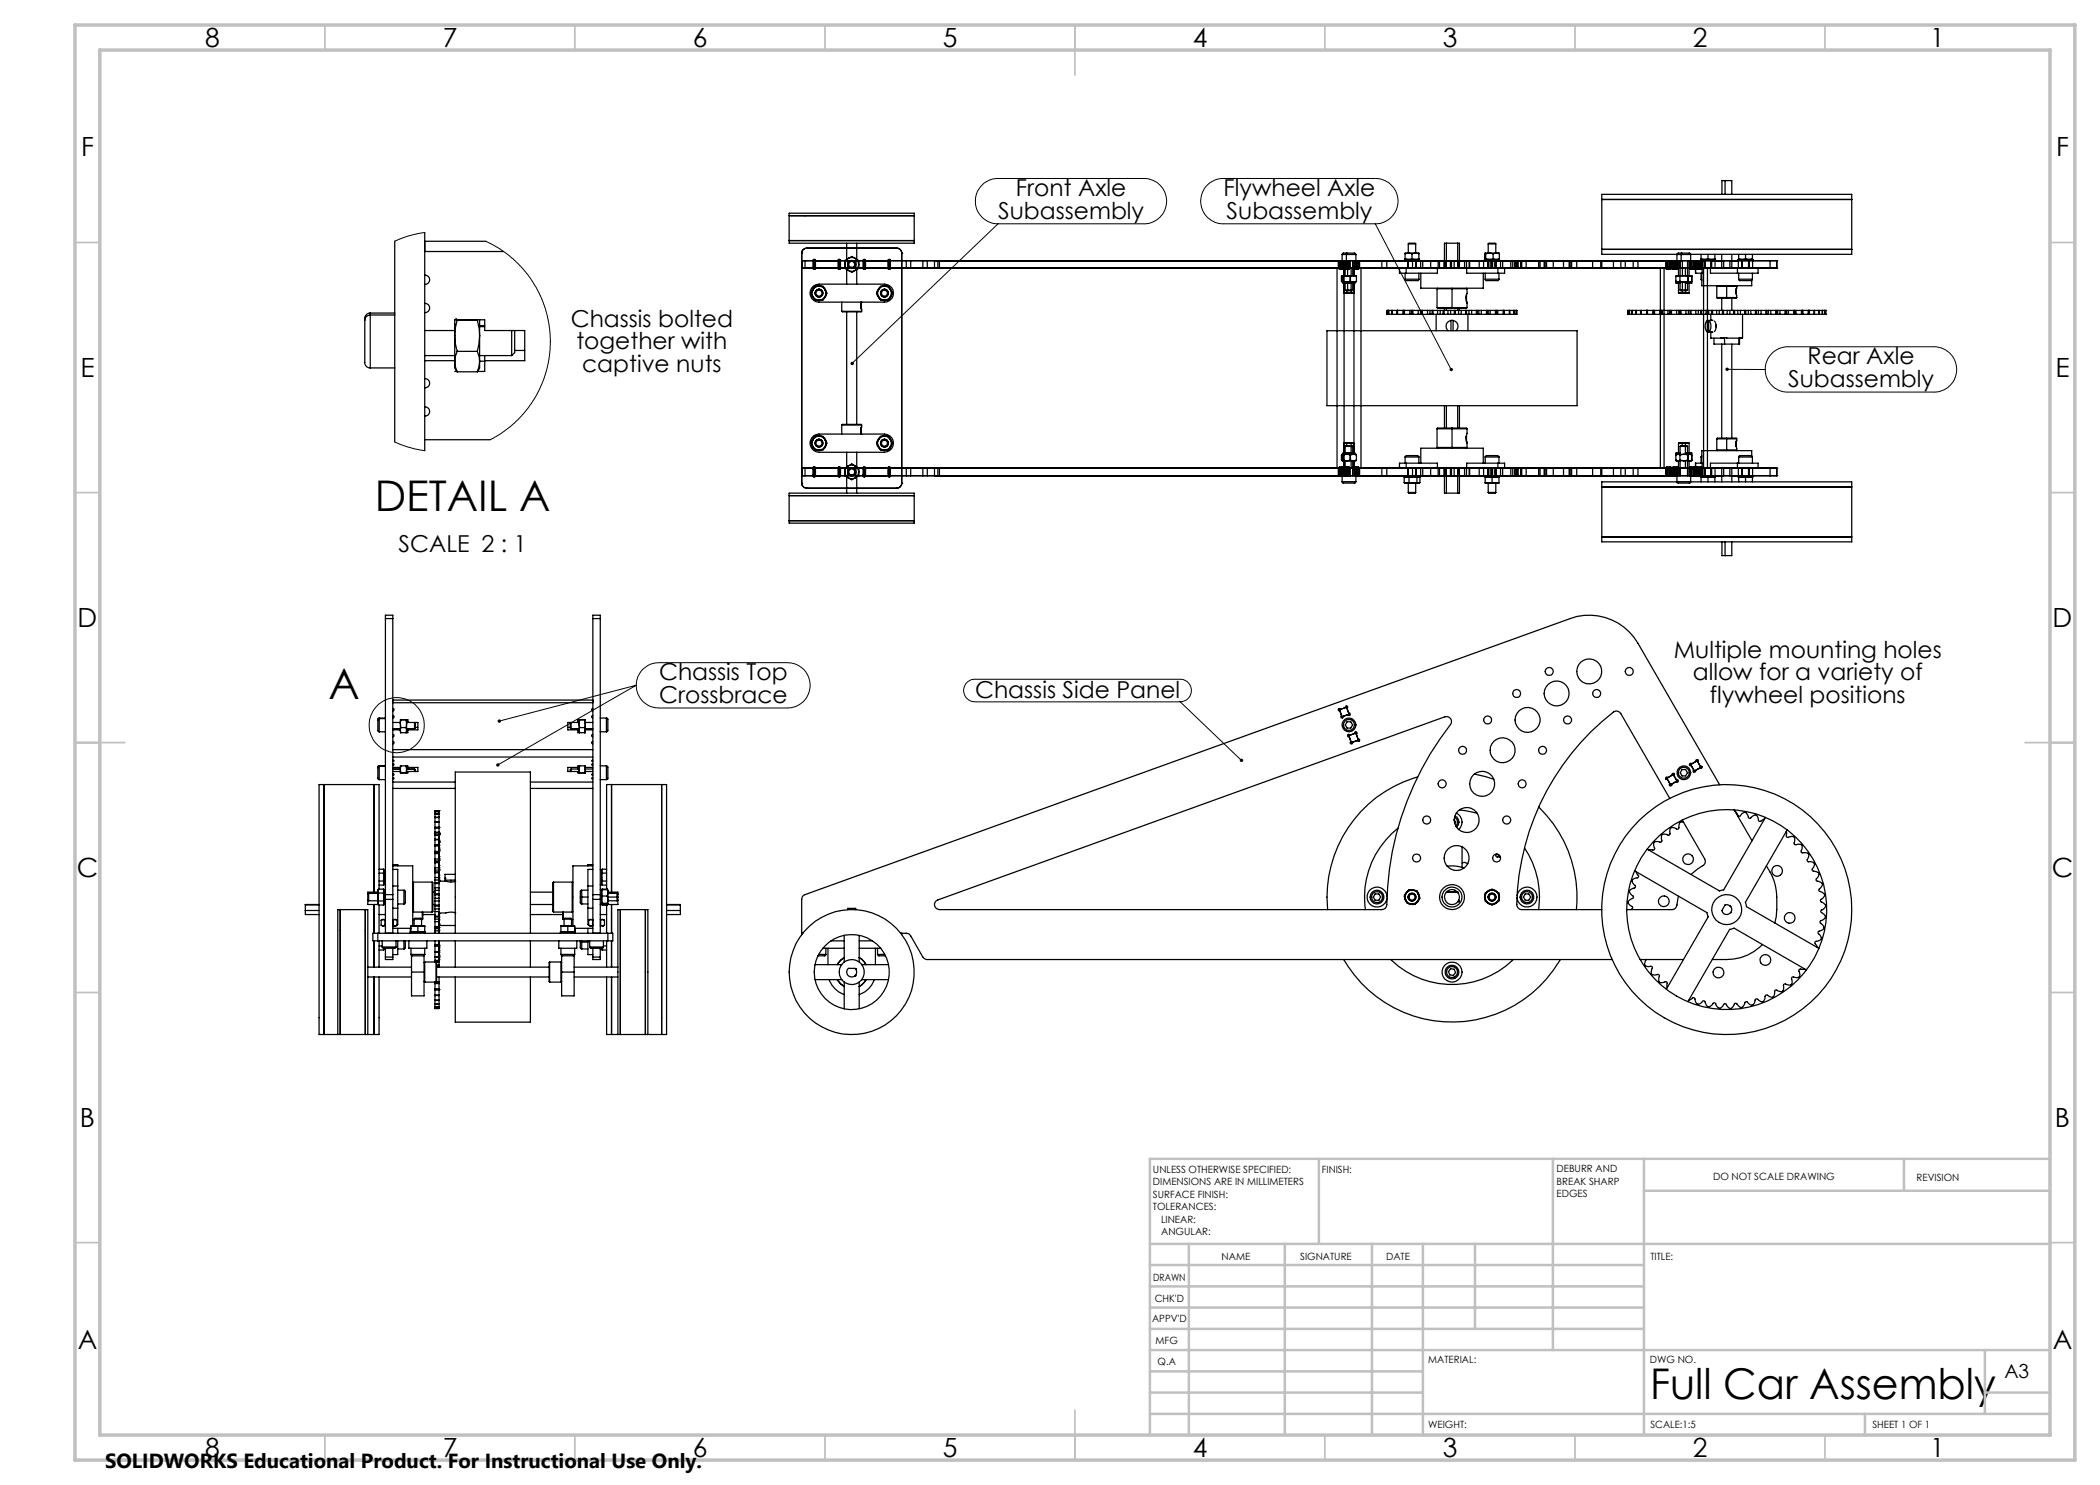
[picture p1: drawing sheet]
<svg xmlns="http://www.w3.org/2000/svg" width="420mm" height="297mm" viewBox="0 0 420 297" stroke-linecap="round" stroke-linejoin="round" font-family="sans-serif">
<defs><g id="words">
<g font-size="8.5">
<text x="75" y="102.2">DETAIL A</text>
<text x="65.7" y="139.8">A</text>
<text x="330" y="279.7">Full Car Assembly</text>
</g>
<g font-size="5.3">
<text x="41" y="9.5">8</text>
<text x="88.5" y="9.5">7</text>
<text x="138.5" y="9.5">6</text>
<text x="188.5" y="9.5">5</text>
<text x="238.5" y="9.5">4</text>
<text x="288.5" y="9.5">3</text>
<text x="338.5" y="9.5">2</text>
<text x="386" y="9.5">1</text>
<text x="16.2" y="31.2">F</text>
<text x="411.2" y="31.2">F</text>
<text x="16.1" y="75.5">E</text>
<text x="411.1" y="75.5">E</text>
<text x="15.5" y="125.5">D</text>
<text x="410.5" y="125.5">D</text>
<text x="15.4" y="175.5">C</text>
<text x="410.4" y="175.5">C</text>
<text x="16" y="225.5">B</text>
<text x="411" y="225.5">B</text>
<text x="15.5" y="269.7">A</text>
<text x="410.5" y="269.7">A</text>
<text x="41" y="291.5">8</text>
<text x="88.5" y="291.5">7</text>
<text x="138.5" y="291.5">6</text>
<text x="188.5" y="291.5">5</text>
<text x="238.5" y="291.5">4</text>
<text x="288.5" y="291.5">3</text>
<text x="338.5" y="291.5">2</text>
<text x="386" y="291.5">1</text>
</g>
<g font-size="4.7">
<text x="203.2" y="39.2">Front Axle</text>
<text x="244.7" y="39.2">Flywheel Axle</text>
<text x="199.6" y="43.7">Subassembly</text>
<text x="245.3" y="43.7">Subassembly</text>
<text x="114.1" y="65.3">Chassis bolted</text>
<text x="115.3" y="69.8">together with</text>
<text x="116.4" y="74.4">captive nuts</text>
<text x="357.6" y="77.4">Subassembly</text>
<text x="361.5" y="72.8">Rear Axle</text>
<text x="79.7" y="110.4">SCALE 2 : 1</text>
<text x="334.8" y="131.5">Multiple mounting holes</text>
<text x="131.8" y="136">Chassis Top</text>
<text x="338.5" y="136">allow for a variety of</text>
<text x="131.8" y="140.6">Crossbrace</text>
<text x="195" y="139.7">Chassis Side Panel</text>
<text x="342" y="140.6">flywheel positions</text>
</g>
<text font-size="4.1" x="21" y="293.7">SOLIDWORKS Educational Product. For Instructional Use Only.</text>
<text font-size="3.9" x="400.9" y="275.5">A3</text>
<g font-size="2">
<text x="230.6" y="234.6">UNLESS OTHERWISE SPECIFIED:</text>
<text x="230.6" y="237.1">DIMENSIONS ARE IN MILLIMETERS</text>
<text x="230.6" y="239.6">SURFACE FINISH:</text>
<text x="264.4" y="234.6">FINISH:</text>
<text x="311.3" y="234.5">DEBURR AND</text>
<text x="311.3" y="237">BREAK SHARP</text>
<text x="311.3" y="239.5">EDGES</text>
<text x="342.6" y="236">DO NOT SCALE DRAWING</text>
<text x="383.3" y="236.2">REVISION</text>
<text x="230.6" y="242.1">TOLERANCES:</text>
<text x="232.2" y="244.6">LINEAR:</text>
<text x="232.2" y="247.1">ANGULAR:</text>
<text x="244.3" y="252">NAME</text>
<text x="260" y="251.9">SIGNATURE</text>
<text x="277.2" y="251.9">DATE</text>
<text x="330.1" y="251.9">TITLE:</text>
<text x="230.6" y="256.1">DRAWN</text>
<text x="230.9" y="260.3">CHK'D</text>
<text x="230.4" y="264.4">APPV'D</text>
<text x="231.1" y="268.8">MFG</text>
<text x="231.5" y="273">Q.A</text>
<text x="285.6" y="272.5">MATERIAL:</text>
<text x="330" y="272.5">DWG NO.</text>
<text x="285.6" y="285.5">WEIGHT:</text>
<text x="330.1" y="285.6">SCALE:1:5</text>
<text x="374.5" y="285.6">SHEET 1 OF 1</text>
</g>
</g></defs>
<g fill="none" stroke="#000" stroke-width=".25">
<path d="M320.4 39.9h49.9zM345 36.1h1.4v2.8M345 36.1h-.6v2.8M345 36.1v2.8M79 48.2v40.2M84.9 55a.95 .95 0 0 1 1 .9 .95 .95 0 0 1-1 1M84.9 46.5v43.6M84.9 50.3h15.8M84.9 48.3h12.3M157.8 43.1h25zM157.8 48.1h25zM157.8 42.6h25v6h-25z"/>
<path d="M160.3 52.1h.7v1.5h-.7M160.3 50.6h.1M160.3 53.6h.1M160.3 52.1h.1M160.3 50.6v46M160.3 53.6h193.7M160.3 52.1h193.7M161.4 49.6a1.02 1.02 0 0 0-1.1 1M161.4 49.6h.1M161.4 49.6h18M162.3 58.8l.6 1M162.3 57.6l.4-.4 1.1-.4h13.1a1.8 1.8 0 0 1 1.8 1.8 1.8 1.8 0 0 1-1.8 1.8h-13.1a1.8 1.8 0 0 1-1.5-2.8z"/>
<path d="M162.6 59.3a1.45 1.45 0 0 0 1.2 .7M162.6 58a1.43 1.43 0 0 0 0 1.3M162.6 58l-.4 .6 .4 .7M162.6 59.3a.81 .81 0 0 0 1.2 .7M162.8 57.5l-.5 .9M162.8 53.4a.25 .25 0 0 0-.2 .2 .25 .25 0 0 0 .2 .3 .25 .25 0 0 0 .3-.3M162.8 52.1h.3h-.5v1.5h.5h-.3M162.8 52.4h.1M162.8 53.4h.1M162.8 53.6h.1M162.8 52.1h.1M162.8 52.1v1.5"/>
<path d="M163.1 52.1a.25 .25 0 0 0-.3-.2 .25 .25 0 0 0-.2 .2 .25 .25 0 0 0 .2 .3M163.1 52.1h.1M163.1 53.6h.1M163.1 52.1v1.5M163.2 57.3l.3-.2 .9 .2M163.8 57.3a1.28 1.28 0 0 1 1.2 .7M163.8 57.3h.8l.4 .7M163.8 57.3a1.38 1.38 0 0 0-1.2 .7M163.8 57.3a.81 .81 0 0 0-1.2 .7M163.8 57.9v.1M164.7 57.5l.6 .9M165 58a1.43 1.43 0 0 1 0 1.3"/>
<path d="M165 59.3a1.34 1.34 0 0 1-1.2 .7M165 58l.4 .6-.4 .7M165 59.3l-.4 .7h-.8M165.3 58.6l-.1 .6-.5 .6M167.6 52.1a.25 .25 0 0 1 .3-.2 .25 .25 0 0 1 .2 .2 .25 .25 0 0 1-.2 .3M167.6 52.1h.1M167.6 53.6h.1M167.6 52.1v1.5M167.9 53.4a.25 .25 0 0 1 .2 .2 .25 .25 0 0 1-.2 .3 .25 .25 0 0 1-.3-.3M167.9 52.1h-.3h.5v1.5h-.5h.3M167.9 52.4h.1M167.9 53.4h.1"/>
<path d="M167.9 53.6h.1M167.9 52.1h.1M167.9 52.1v1.5M169 52.9a1.34 1.34 0 0 0 .7 1.2M169 52.9v.8l.7 .4M169 53.6h.1M169 52.1h.1M169 52.1v1.5M169.3 48.6v3.3M169.3 53.9v2.9M169.5 53.6h.1M169.5 52.1h.1"/>
<path d="M169.5 52.1v1.5M169.7 51.7a1.43 1.43 0 0 1 1.3 0M169.7 51.7l.7-.4 .6 .4M169.7 54.1a1.43 1.43 0 0 0 1.3 0M169.7 51.7a1.45 1.45 0 0 0-.7 1.2M169.7 51.7a.81 .81 0 0 0-.7 1.2M169.7 54.1l.7 .4 .6-.4M170.4 53.5v.1M171 51.7a1.62 1.62 0 0 1 .7 1.2M171 51.7a.81 .81 0 0 1 .7 1.2M171.1 53.6h.1M171.1 52.1h.1"/>
<path d="M171.1 52.1v1.5M171.3 48.6v3.3M171.3 53.9v2.9M171.7 52.9a1.47 1.47 0 0 1-.7 1.2M171.7 52.9v.8l-.7 .4M171.7 53.6h.1M171.7 52.1h.1M171.7 52.1v1.5M172.9 53.4a.25 .25 0 0 0-.3 .2 .25 .25 0 0 0 .3 .3 .25 .25 0 0 0 .2-.3M172.9 52.1h.2h-.5v1.5h.5h-.2M172.9 52.4h.1M172.9 53.4h.1"/>
<path d="M172.9 53.6h.1M172.9 52.1h.1M172.9 52.1v1.5M173.1 52.1a.25 .25 0 0 0-.2-.2 .25 .25 0 0 0-.3 .2 .25 .25 0 0 0 .3 .3M173.1 52.1h.1M173.1 53.6h.1M173.1 52.1v1.5M175.4 58.8l.6 1M175.7 59.3a1.33 1.33 0 0 0 1.2 .7M175.7 58a1.22 1.22 0 0 0 0 1.3M175.7 58l-.4 .6 .4 .7M175.7 59.3l.4 .7h.8"/>
<path d="M176 57.5l-.6 .9M176.3 57.3l.3-.2 .9 .2M176.9 57.3a1.28 1.28 0 0 1 1.2 .7M176.9 57.3a1.28 1.28 0 0 0-1.2 .7M176.9 57.3h.8l.4 .7M176.9 57.3h-.8l-.4 .7M176.9 57.9v.1M177.6 52.1a.25 .25 0 0 1 .2-.2 .25 .25 0 0 1 .3 .2 .25 .25 0 0 1-.3 .3M177.6 52.1h.1M177.6 53.6h.1M177.6 52.1v1.5M177.8 57.5l.6 .9"/>
<path d="M177.8 53.4a.25 .25 0 0 1 .3 .2 .25 .25 0 0 1-.3 .3 .25 .25 0 0 1-.2-.3M177.8 52.1h-.2h.5v1.5h-.5h.2M177.8 52.4h.1M177.8 53.4h.1M177.8 53.6h.1M177.8 52.1h.1M177.8 52.1v1.5M178.1 58a1.43 1.43 0 0 1 0 1.3M178.1 59.3a1.34 1.34 0 0 1-1.2 .7M178.1 58l.4 .6-.4 .7M178.1 59.3l-.4 .7h-.8M178.4 58.6l-.1 .6-.5 .6"/>
<path d="M179.4 49.6a.96 .96 0 0 1 .9 1M179.4 49.6h.1M180.3 50.6h.1M180.3 50.6v46M181.3 52.1h.8v1.5h-.8zM184.6 52.1h.9v1.5h-.9zM186.9 52.1h1v1.5h-1h.7v-1.5zM186.9 52.1v1.5M267.4 53.6v40M267.7 52.1h.4v1.5h-.4h.3v-1.5zM267.7 52.1v1.5M267.9 53.4v.5l-.1-.3"/>
<path d="M267.9 53.9h1.9M267.9 53.4h1.9M267.9 52.1v1.3M268.1 52.1h.5v1.5h-.5h.2v-1.5zM268.4 52.1v1.8l.1-.3M268.4 50.9v1.2h2.8M268.4 55.1l.2 .1M268.4 55.1h.9M268.4 56.4h.9M268.4 55.1l-.1 .1v1.1l.1 .1M268.4 50.9h.9M268.6 56.3l.7 .1"/>
<path d="M268.6 56.3l-.2 .1M268.6 55.2v1.1M268.8 53.6v40M269 52.1v1.5M269 58h.5M269 58l.6 .1M269 56.4v1.6M269.3 50.9v3l-.1-.3M269.3 50.9h1.9M269.3 55.1l.8 .1M269.3 55.1h1.4M269.3 56.4h1.4"/>
<path d="M269.3 55.1l-.7 .1M269.3 58.1v.5M269.4 50.6h-.8l-.2 .3M269.4 50.6h1.5l.3 .3M269.4 50.6l-.1 .3M269.5 58h1M269.5 58l.1 .1M269.5 52.1v3M269.5 56.4v1.6M269.6 52.1v1.5M269.6 52.1h.5h-.4v1.5h.4h-.5zM269.8 53.4v.5l.1-.3"/>
<path d="M269.8 52.1v1.3M270 55.1v1.5M270.1 52.1v1.5M270.1 56.3l.6 .1M270.1 56.3l-.8 .1M270.1 55.2v1.1M270.1 55.1h-1.5v1.5h1.6v2M270.2 53.6v1.5M270.5 53.6h-1.5h.6h-.2v-1.5h.2h-.5l-.1 3M270.5 58l-.1 .1h-.8M270.5 53.9h1.2M270.5 52.1v3"/>
<path d="M270.5 56.4v1.6M270.5 53.4h1.2M270.6 52.1v1.5M270.7 55.1l-.6 .1M270.7 55.1l.6 .1M270.8 56.6v2h-2M270.8 53.6v1.5M270.8 56.4v34.5M270.9 52.1v1.5h.5h-.1v-1.5h.1h-.2M271 56.4v.2h-.5M271.2 50.9v3l-.1-.3M271.2 52.1h.1"/>
<path d="M271.3 56.3l-.6 .1M271.3 55.2v1.1M271.4 52.1h.5h-.3v1.5h.3h-.4zM271.7 53.4l-.1 .5 .2-.3M271.7 52.1v1.3M271.9 52.1v1.5M272.2 53.6v40M277.4 53.6h12.7M277.4 52.1h12.7M277.4 52.1h-1v1.5h1M277.4 52.1v1.5M279.9 53.6h1.3v1h-1.3z"/>
<path d="M280.9 51.9h3v.2h-3zM281 55.8l.2 .3h2.4l.2-.3M281 51.7l.7 .2 .7-.2M281 51.7v.2M281 55.8h2.8M281 50.8v.9M281 54.6v1.2M281.2 54.6h6.3v-1h5.8v1h6.3M281.6 52.1v1.5M281.7 48.8h1.4M281.7 48.8l.1-.2h1.2l.1 .2M281.7 48.8v1.8"/>
<path d="M281.7 52.1v1.5M281.7 50.6l-.7 .2M281.7 50.6l.7 .2M281.7 50.6h1.4M281.7 50.6h-.7v.2M282.4 51.7l.7 .2 .7-.2M282.4 50.8v.9M282.5 53.6h1.6zM282.5 52.1h1.6zM282.5 52.1v1.5M283.1 50.6l-.7 .2M283.1 50.6l.7 .2"/>
<path d="M283.1 50.6h.7v.2M283.1 48.8v1.8M283.1 52.1v1.5M283.2 52.1v1.5M283.8 51.7v.2M283.8 50.8v.9M283.8 54.6v1.2M284.1 52.1v1.5M284.2 54.6v3h12.5v-3M284.6 53.6h1.5zM284.6 52.1h1.5zM284.6 52.1v1.5"/>
<path d="M286.1 52.1v1.5M287.4 57.7h6M287.4 57.7v3.8M287.5 57.6l-.1 .1M287.6 53.6h1.6zM287.6 52.1h1.6zM287.6 52.1v1.5M287.9 52.1v1.5M288.8 53.6h5h-1M288.8 53.6h.6M288.8 52.1v1.5M288.9 52.1h4.9z"/>
<path d="M288.9 52.1h-1h5M289.2 52.1v1.5M289.3 48.6h-.4v5M289.3 48.6v5M289.3 48.6h2.2M290.1 52.1h.2h-1.3v1.5h1.3h-.2M290.1 52.1v1.5M290.3 52.1v1.5M290.4 57.6v4M290.8 53.6h5zM290.8 52.1v1.5M290.9 52.1h4.9z"/>
<path d="M291.5 48.6h.4v5M291.5 48.6v5M291.7 53.6h1.6zM291.7 52.1h1.6zM291.7 52.1v1.5M291.9 52.1h1M292.9 52.1v1.5M293.2 59l.1 1.4M293.3 57.6l.1 .1M293.3 59.2v.9M293.3 52.1v1.5M293.4 57.7l-.1 1.6 .1 1.3-.1-.4"/>
<path d="M293.8 52.1v1.5M293.9 53.6h5zM293.9 52.1v1.5M294 52.1h4.9zM295.8 52.1v1.5M296.7 53.6h1.6zM296.7 52.1h1.6zM296.7 52.1v1.5M296.9 51.9h3v.2h-3zM297 55.8l.2 .3h2.4l.2-.3M297 50.6l.1 .2M297 50.6h.9"/>
<path d="M297 50.6l-.1 1.1 .1 .2 .1-.2M297 55.8h2.8M297 54.6v1.2M297.1 51.7l.8 .2 .7-.2M297.1 50.8v.9M297.6 52.1v1.5M297.6 48.8h1.6M297.6 48.8l.2-.2h1.2l.2 .2M297.6 48.8v1.8M297.9 50.6l.7 .2M297.9 50.6h1.3M297.9 50.6l-.8 .2"/>
<path d="M298 53.6h5zM298 52.1h5zM298 52.1v1.5M298.3 52.1v1.5M298.5 53.6h1.6zM298.5 52.1h1.6zM298.5 52.1v1.5M298.6 51.7l.6 .2 .7-.2M298.6 50.8v.9M298.9 52.1v1.5M299.2 48.8v1.8M299.2 52.1v1.5"/>
<path d="M299.2 50.6l-.6 .2M299.2 50.6l.7 .2M299.2 50.6h.6l.1 .2M299.6 53.6h1.3v1h-1.3zM299.8 54.6v1.2M299.9 51.7l-.1 .2M299.9 50.8v.9M300.1 52.1v1.5M300.5 53.6h1.7zM300.5 52.1h1.7zM300.5 52.1v1.5M302.2 52.1v1.5"/>
<path d="M302.5 53.6h1.6zM302.5 52.1h1.6zM302.5 52.1v1.5M303 53.6h5zM303 52.1v1.5M303 52.1h5zM303.4 53.6h19.3M303.4 52.1h19.3M303.4 52.1h.9v1.5h-.9M303.4 52.1v1.5M303.6 53.6h1.6zM303.6 52.1h1.6z"/>
<path d="M303.6 52.1v1.5M304.1 52.1v1.5M305.2 52.1v1.5M307.7 53.6h1.6zM307.7 52.1h1.6zM307.7 52.1v1.5M308 52.1v1.5M308.8 53.6h5zM308.8 52.1v1.5M308.9 52.1h4.9zM309 53.6h1.7zM309 52.1h1.7z"/>
<path d="M309 52.1v1.5M309.3 52.1v1.5M310.7 52.1v1.5M312.7 53.6h1.6zM312.7 52.1h1.6zM312.7 52.1v1.5M313.8 52.1v1.5M314 52.1h13.6v1.5h-13.6zM314.3 52.1v1.5M315.3 53.6h5zM315.3 52.1v1.5M315.4 52.1h5z"/>
<path d="M318.5 53.6h1.6zM318.5 52.1h1.6zM318.5 52.1v1.5M320.1 52.1v1.5M320.4 49.9h49.9zM320.4 52.1v1.5M322.7 52.1h1.5v1.5h-1.5M322.7 52.1v1.5M325 53.6h1.6zM325 52.1h1.6zM325 52.1v1.5M326.6 52.1v1.5"/>
<path d="M332.1 53.6v40M332.8 53.6v40M333.1 52.1v1.5a.24 .24 0 0 0 .3 .2 .24 .24 0 0 0 .2-.2 .24 .24 0 0 0-.2-.2M333.1 52.1h.5v1.5h-.5h.4v-1.5zM333.4 53.9h.7M333.4 53.4h.7M333.4 52.1v1.3M333.9 52.1h.5v1.5h-.5h.1v-1.5zM333.9 52.1v1.5M334.1 53.4a.25 .25 0 0 1 .2 .3 .25 .25 0 0 1-.3 .2l-.1-.3M334.1 52.1v1.3M334.4 52.1h.5h-.1v1.5h.1h-.5z"/>
<path d="M334.6 53.4a.24 .24 0 0 0-.2 .2 .24 .24 0 0 0 .3 .2 .24 .24 0 0 0 .2-.2M334.6 53.9h.8M334.6 52.1v1.3M334.9 52.1v1.5M335.2 56.3l.4 .1M335.2 55.2v1.1M335.2 55.2h.1M335.2 56.3v.3h.8M335.3 52.1v1.5h.4h-.5v-1.5h.2M335.4 53.6h5.1M335.4 52.1h-1v1.5h1M335.4 50.9h-15v-12h49.9v12h-32.2"/>
<path d="M335.4 52.1h.8M335.4 50.9h.8M335.4 50.9v2.7M335.6 55.1l-.4 .1M335.6 55.1l.4 .1M335.6 55.1h1.2M335.6 56.4h1.2M335.7 52.1l-.1 1.5a.24 .24 0 0 1-.2 .2 .24 .24 0 0 1-.2-.2 .24 .24 0 0 1 .2-.2h-.8M335.7 56.6v2h2.1v-2M335.7 53.6v1.5M336 52.1v1.5M336 56.4v.2"/>
<path d="M336 56.3l-.4 .1M336 56.3l.8 .1M336 55.2v1.1M336 58h.5M336 58l.5 .1M336 52.1v3M336 56.4v1.6M336.2 52.1h4.3M336.2 50.9h1.9M336.2 50.9v1.2M336.3 50.6h-.7l-.2 .3M336.3 50.6h1.6l.2 .3"/>
<path d="M336.3 50.6l-.1 .3M336.4 58.1v.5M336.5 58h1M336.5 58v.1M336.5 52.1v3M336.5 56.4v1.6M336.8 56.4l.8-.1 .4 .1M336.8 55.1l.8 .1 .4-.1M336.8 55.1l-.8 .1M336.8 55.1h1.2M336.8 56.4h1.2M337.1 53.6v1.5"/>
<path d="M337.4 55.1h.9v1.5h-1.2v2M337.5 58l-.1 .1h-.9M337.5 52.1v3M337.5 56.4v1.6M337.6 52.1v1.5M337.6 55.1v1.5M337.8 53.6v1.5M337.9 52.1v1.5a.24 .24 0 0 0 .2 .2 .24 .24 0 0 0 .3-.2 .24 .24 0 0 0-.3-.2M337.9 52.1h.4v1.5h-.4h.3v-1.5zM338 56.4l.3-.1zM338 55.1l.3 .1zM338.1 53.9h.8"/>
<path d="M338.1 50.9v2.5M338.1 53.4h.8M338.6 52.1l.1 1.5a.23 .23 0 0 0 .2 .3 .23 .23 0 0 0 .2-.2 .23 .23 0 0 0-.2-.3M338.9 52.1v1.3M339.1 52.1v2.5M339.2 52.1h.5h-.2v1.5h.2h-.5zM339.4 53.4a.24 .24 0 0 0-.2 .2 .24 .24 0 0 0 .2 .2 .24 .24 0 0 0 .3-.2M339.4 53.4h.8a.24 .24 0 0 0-.3 .2 .24 .24 0 0 0 .2 .2 .24 .24 0 0 0 .3-.2M339.4 53.9h.8M339.4 52.1v1.3M339.7 52.1v1.5M340 52.1h.4h-.4v1.5h.4h-.4z"/>
<path d="M340.1 51.9h3v.2h-3zM340.2 52.1v1.5M340.2 55.8l.2 .3M340.2 51.7l.7 .2 .7-.2M340.2 51.7v.2M340.2 55.8h.2M340.2 50.9v.8M340.2 54.6v1.2M340.4 54.6v2.5h9.9v-1M340.4 52.1v2.5h-1.3v-2.5h-.5h.1v1.5h-.1h.5M340.4 53.6h1.7v1h5.4M340.5 52.1h.6h-.2v1.5h.2h-.6"/>
<path d="M340.5 52.1v1.5M340.7 53.6v40M340.9 52.1v1.5M341 52.1v1.5M341.1 52.1v1.5M341.5 53.6v40M341.6 51.7l.7 .2 .7-.2M341.6 50.9v.8M342.2 52.1v1.5M342.3 52.1v1.5M343 51.7v.2M343 50.9v.8"/>
<path d="M343 52.1v1.5M343.4 57.3h3.9M343.4 59.5h3.9M343.4 59.5l.1 .1h1.8M343.4 57.3v2.2M343.5 57.1l-.1 .2M344.3 52.1h-2.1h2.5v1.5M344.3 50.9v2.7M344.3 59.6v2.5M345.3 57.1v2.5M346.4 52.1h1.2zM346.4 50.9v2.7"/>
<path d="M346.4 59.6v2.5M347.2 57.7v1M347.2 58.1v.6M347.2 58.7v.1M347.2 57.1l.1 .2M347.3 57.3l-.1 .9 .1 1.3M347.3 59.5l-.1 .1h-1.9M347.6 52.1h3M347.6 52.1v-.2h3v.2M347.6 52.1h-1.6v1.5M347.7 52.1v1.5M347.7 55.8l.2 .3h2.4l.2-.3"/>
<path d="M347.7 51.7l.7 .2 .7-.2M347.7 51.7v.2M347.7 55.8h2.8M347.7 50.9v.8M347.7 54.6v1.2M348.3 52.1v1.5M348.5 52.1v1.5M349.1 51.7l.7 .2 .7-.2M349.1 50.9v.8M349.7 52.1v1.5M349.8 52.1v1.5M350.5 51.7v.2"/>
<path d="M350.5 50.9v.8M350.5 54.6v1.2M350.5 52.1v1.5M350.6 52.1h4.8M351.6 53.6h3.8M351.6 53.6v1h-4.1M351.6 53.6h-4.1v1M354 53.6h1.4M354 52.1h1.4M354 52.1v1.5M355.4 53.6h.1M355.4 52.1h.1"/>
<path d="M355.4 52.1v1.5M73 64v8.2a1.12 1.12 0 0 0 1 1.4M74 62.6a1.14 1.14 0 0 0-1 1.4M74 63a1.09 1.09 0 0 0-1 1M74 63v10.6M74 73.6h5M74 62.6h5M74 63h5M74 62.6v.4M84.9 75.7a.94 .94 0 0 1 1 .9 .94 .94 0 0 1-1 1M84.9 60.6a.95 .95 0 0 1 1 1 .95 .95 0 0 1-1 .9M84.9 71.1h6"/>
<path d="M84.9 72.1h6M84.9 66.1h6M90.9 67.1l.2 1.7 .3 1.5M90.9 67.1v5.2M90.9 67.1v-3.1h6v2.1h8.1v6h-8.1M90.9 72.3l.2 1.1 .3 1M90.9 72.3v1.1M90.9 73.6l.2 .3M90.9 74.3h.5M91.2 73.9l.2 .5M91.2 63.7l.2 .3M91.4 64h4.1l.3 1.8 .1 1.3"/>
<path d="M91.4 64l-.4 1.8-.1 1.3M91.4 70.3l-.4 1.1-.1 .9M91.4 70.3h4.1M91.4 74.4h4.1M95.5 70.3l.3 1.1 .1 .9M95.7 73.9l-.2 .5M95.9 67.1l-.1 1.7-.3 1.5M95.9 67.1v5.2M95.9 64v3.1M95.9 72.3l-.1 1.1-.3 1M95.9 72.3v1.3l-.2 .3M95.9 71.1h6.4"/>
<path d="M95.9 65.1h1M95.9 72.2h1M95.9 65.3h1M96.9 71.1v3.2h-1.4M102.3 66.1v5M102.9 66.1v4.4l-.6 .6M102.9 70.1h2.1M163.2 60h1.1M168.3 62.3h4M168.3 62.3l.2 .1h3.7l.1-.1M168.3 60.4v1.9M169.3 62.4v22.5"/>
<path d="M171.3 62.4v22.5M172.1 60.5l.1 1.3M172.2 60.5h.1M172.2 60.8v.7M172.3 60.4l-.1 .6 .1 1.3M176.4 60h1M265.4 66.1h50v15h-50zM277.4 62.9h.3M277.4 62.1h.3M277.4 62.9h.1M277.4 62.1h.1M277.4 62.1v.8"/>
<path d="M277.7 62.9h.1M277.7 62.1h.1M277.7 62.1v.8M277.7 62.9h.7M277.7 62.1h.7M278.4 62.9h.1M278.4 62.1h.1M278.4 62.1v.8M278.4 62.9h1M278.4 62.1h1M279.4 62.9h.1M279.4 62.1h.1"/>
<path d="M279.4 62.1v.8M279.5 62.9h1.1M279.5 62.1h1.1M279.5 62.1v.8M280.6 62.9h.1M280.6 62.1h.1M280.6 62.1v.8M280.7 62.9h.1M280.7 62.1h.1M280.7 62.1v.8M280.8 62.9h.1M280.8 62.1h.1"/>
<path d="M280.8 62.1v.8M280.9 62.9h1.1M280.9 62.1h1.1M280.9 62.1v.8M282 62.9h.3M282 62.1h.3M282 62.1v.8M282.3 62.9h.1M282.3 62.1h.1M282.3 62.1v.8M282.4 62.9h.2M282.4 62.1h.2"/>
<path d="M282.4 62.1v.8M282.6 62.9h1M282.6 62.1h1M282.6 62.1v.8M283.6 62.9h.5M283.6 62.1h.5M283.6 62.1v.8M284.1 62.9h.2M284.1 62.1h.2M284.1 62.1v.8M284.3 62.9h.2M284.3 62.1h.2"/>
<path d="M284.3 62.1v.8M284.5 62.9h1M284.5 62.1h1M284.5 62.1v.8M285.5 62.9h.5M285.5 62.1h.5M285.5 62.1v.8M286 62.9h.4M286 62.1h.4M286 62.1v.8M286.4 62.9h.2M286.4 62.1h.2"/>
<path d="M286.4 62.1v.8M286.6 62.9h.9M286.6 62.1h.9M286.6 62.1v.8M287.2 62.9v3.2M287.4 61.5h6M287.4 61.5l.1 .1h2.9M287.5 62.9h.5M287.5 62.1h.5M287.5 62.1v.8M288 62.9h.6M288 62.1h.6"/>
<path d="M288 62.1v.8M288.6 62.9h.2M288.6 62.1h.2M288.6 62.1v.8M288.8 62.9h.8M288.8 62.1h.8M288.8 62.1v.8M288.9 61.6v.5M289.3 61.6v.5M289.6 62.9h.5M289.6 62.1h.5M289.6 62.1v.8"/>
<path d="M290.1 62.9h.8M290.1 62.1h.8M290.1 62.1v.8M290.2 64.1a1.18 1.18 0 0 0-1 .8 1.18 1.18 0 0 0 .4 1.2M290.2 64.1h.4M290.2 64.1v2M290.6 64.1a1.16 1.16 0 0 1 1 .8 1.16 1.16 0 0 1-.4 1.2M290.6 64.1v2M290.9 62.9h.2M290.9 62.1h.2M290.9 62.1v.8M291.1 62.9h.6"/>
<path d="M291.1 62.1h.6M291.1 62.1v.8M291.5 61.6v.5M291.7 62.9h.5M291.7 62.1h.5M291.7 62.1v.8M291.9 61.6v.5M292.2 62.9h.9M292.2 62.1h.9M292.2 62.1v.8M293.1 62.9h.2M293.1 62.1h.2"/>
<path d="M293.1 62.1v.8M293.3 62.9h.5M293.3 62.1h.5M293.3 62.1v.8M293.4 61.5l-.1 .1h-2.9M293.4 60.6v.9M293.6 62.9v3.2M293.8 62.9h.5M293.8 62.1h.5M293.8 62.1v.8M294.3 62.9h1M294.3 62.1h1"/>
<path d="M294.3 62.1v.8M295.3 62.9h.2M295.3 62.1h.2M295.3 62.1v.8M295.5 62.9h.3M295.5 62.1h.3M295.5 62.1v.8M295.8 62.9h.5M295.8 62.1h.5M295.8 62.1v.8M296.3 62.9h1M296.3 62.1h1"/>
<path d="M296.3 62.1v.8M297.3 62.9h.2M297.3 62.1h.2M297.3 62.1v.8M297.5 62.9h.1M297.5 62.1h.1M297.5 62.1v.8M297.6 62.9h.4M297.6 62.1h.4M297.6 62.1v.8M298 62.9h1.1M298 62.1h1.1"/>
<path d="M298 62.1v.8M299.1 62.9h.1M299.1 62.1h.1M299.1 62.1v.8M299.2 62.9h.1M299.2 62.1h.1M299.2 62.1v.8M299.3 62.9h.2M299.3 62.1h.2M299.3 62.1v.8M299.5 62.9h1.1M299.5 62.1h1.1"/>
<path d="M299.5 62.1v.8M300.6 62.9h.1M300.6 62.1h.1M300.6 62.1v.8M300.7 62.9h.1M300.7 62.1h.1M300.7 62.1v.8M300.8 62.1v.8M300.8 62.9h1.1M300.8 62.1h1.1M301.9 62.9h.1M301.9 62.1h.1"/>
<path d="M301.9 62.1v.8M302 62.9h.8M302 62.1h.8M302 62.1v.8M302.8 62.9h.1M302.8 62.1h.1M302.8 62.1v.8M302.8 62.9h.4M302.8 62.1h.4M303.2 62.9h.1M303.2 62.1h.1M303.2 62.1v.8"/>
<path d="M303.3 62.1h.1v.8h-.1M303.3 62.1v.8M325.6 62.9h.1M325.6 62.1h.1M325.6 62.1v.8M325.6 62.9h.3M325.6 62.1h.3M325.9 62.9h.1M325.9 62.1h.1M325.9 62.1v.8M325.9 62.9h.5M325.9 62.1h.5"/>
<path d="M326.4 62.9h.1M326.4 62.1h.1M326.4 62.1v.8M326.5 62.9h.7M326.5 62.1h.7M326.5 62.1v.8M327.2 62.9h.1M327.2 62.1h.1M327.2 62.1v.8M327.2 62.9h1M327.2 62.1h1M328.2 62.9h.1"/>
<path d="M328.2 62.1h.1M328.2 62.1v.8M328.3 62.9h1M328.3 62.1h1M328.3 62.1v.8M329.3 62.1v.8M329.3 62.9h.1M329.3 62.1h.1M329.4 62.9h.1M329.4 62.1h.1M329.4 62.1v.8M329.5 62.9h1.1"/>
<path d="M329.5 62.1h1.1M329.5 62.1v.8M330.6 62.9h.1M330.6 62.1h.1M330.6 62.1v.8M330.7 62.9h.1M330.7 62.1h.1M330.7 62.1v.8M330.8 62.9h.1M330.8 62.1h.1M330.9 62.9h1.1M330.9 62.1h1.1"/>
<path d="M330.9 62.1v.8M332 62.9h.3M332 62.1h.3M332 62.1v.8M332.3 62.9h.1M332.3 62.1h.1M332.3 62.1v.8M332.4 62.9h.1M332.4 62.1h.1M332.4 62.1v.8M332.5 62.9h1.1M332.5 62.1h1.1"/>
<path d="M332.5 62.1v.8M333.6 62.9h.3M333.6 62.1h.3M333.6 62.1v.8M333.9 62.9h.2M333.9 62.1h.2M333.9 62.1v.8M334.1 62.9h.2M334.1 62.1h.2M334.1 62.1v.8M334.3 62.9h1M334.3 62.1h1"/>
<path d="M334.3 62.1v.8M335.3 62.9h.5M335.3 62.1h.5M335.3 62.1v.8M335.8 62.9h.2M335.8 62.1h.2M335.8 62.1v.8M336 62.9h.2M336 62.1h.2M336 62.1v.8M336.2 62.9h1M336.2 62.1h1"/>
<path d="M336.2 62.1v.8M337.2 62.9h.5M337.2 62.1h.5M337.2 62.1v.8M337.7 62.9h.3M337.7 62.1h.3M337.7 62.1v.8M338 62.9h.2M338 62.1h.2M338 62.1v.8M338.2 62.9h1M338.2 62.1h1"/>
<path d="M338.2 62.1v.8M339.2 62.9h.5M339.2 62.1h.5M339.2 62.1v.8M339.7 62.9h.4M339.7 62.1h.4M339.7 62.1v.8M340.1 62.9h.2M340.1 62.1h.2M340.1 62.1v.8M340.3 62.9h.9M340.3 62.1h.9"/>
<path d="M340.3 62.1v.8M341.2 62.9h.5M341.2 62.1h.5M341.2 62.1v.8M341.7 62.9h.6M341.7 62.1h.6M341.7 64.1a1.71 1.71 0 0 1 0 2.3zM341.7 62.1v.8M342.2 66.4v1.2h2M342.2 62.9v1.2M342.2 64.1h.2h-.9a1.71 1.71 0 0 0 0 2.3h1.1M342.2 66.4h.2"/>
<path d="M342.3 62.9h.2M342.3 62.1h.2M342.3 64.1h.3M342.3 62.1v.8M342.5 62.9h.8M342.5 62.1h.8M342.5 62.1v.8M342.8 67.6v1.2h2.1M342.9 64.2a1.92 1.92 0 0 1 0 2.1M343.2 65v.4M343.3 62.9h.6M343.3 62.1h.6"/>
<path d="M343.3 62.1v.8M343.9 62.9h.6M343.9 62.1h.6M343.9 62.1v.8M344.2 67.6h3.9M344.2 67.6h.7v1.2M344.3 68.8v18.8M344.5 62.9h.2M344.5 62.1h.2M344.5 62.1v.8M344.7 62.9h.7M344.7 62.1h.7"/>
<path d="M344.7 62.1v.8M344.9 68.8h2.9M345.4 62.9h.6M345.4 62.1h.6M345.4 62.1v.8M346 62.9h.7M346 62.1h.7M346 62.1v.8M346.4 68.8v18.8M346.7 62.9h.2M346.7 62.1h.2M346.7 62.1v.8"/>
<path d="M346.9 62.9h.7M346.9 62.1h.7M346.9 62.1v.8M347.6 62.9h.5M347.6 62.1h.5M347.6 62.1v.8M347.8 67.6v1.2M347.9 67.6v1.2h-.1M348.1 62.9h.8M348.1 62.1h.8M348.1 67.6h.4M348.1 62.1v.8"/>
<path d="M348.5 62.9v4.7h-.4M348.9 62.9h.2M348.9 62.1h.2M348.9 62.1v.8M349.1 62.9h.6M349.1 62.1h.6M349.1 62.1v.8M349.7 62.9h.5M349.7 62.1h.5M349.7 62.1v.8M350.2 62.9h.9M350.2 62.1h.9"/>
<path d="M350.2 62.1v.8M351.1 62.9h.2M351.1 62.1h.2M351.1 62.1v.8M351.3 62.9h.4M351.3 62.1h.4M351.3 62.1v.8M351.7 62.9h.5M351.7 62.1h.5M351.7 62.1v.8M352.2 62.9h1M352.2 62.1h1"/>
<path d="M352.2 62.1v.8M353.2 62.9h.1M353.2 62.1h.1M353.2 62.1v.8M353.3 62.9h.4M353.3 62.1h.4M353.3 62.1v.8M353.7 62.9h.5M353.7 62.1h.5M353.7 62.1v.8M354.2 62.9h.9M354.2 62.1h.9"/>
<path d="M354.2 62.1v.8M355.1 62.9h.2M355.1 62.1h.2M355.1 62.1v.8M355.3 62.9h.2M355.3 62.1h.2M355.3 62.1v.8M355.5 62.9h.5M355.5 62.1h.5M355.5 62.1v.8M356 62.9h1M356 62.1h1"/>
<path d="M356 62.1v.8M357 62.9h.2M357 62.1h.2M357 62.1v.8M357.2 62.9h.1M357.2 62.1h.1M357.2 62.1v.8M357.3 62.9h.4M357.3 62.1h.4M357.3 62.1v.8M357.7 62.9h1M357.7 62.1h1"/>
<path d="M357.7 62.1v.8M358.7 62.9h.2M358.7 62.1h.2M358.7 62.1v.8M358.9 62.9h.1M358.9 62.1h.1M358.9 62.1v.8M359 62.9h.2M359 62.1h.2M359 62.1v.8M359.2 62.9h1.1M359.2 62.1h1.1"/>
<path d="M359.2 62.1v.8M360.3 62.9h.1M360.3 62.1h.1M360.3 62.1v.8M360.4 62.9h.1M360.4 62.1h.1M360.4 62.9h.2M360.4 62.1h.2M360.4 62.1v.8M360.6 62.9h1M360.6 62.1h1M360.6 62.1v.8"/>
<path d="M361.6 62.9h.2M361.6 62.1h.2M361.6 62.1v.8M361.7 62.9h1.1M361.7 62.1h1.1M361.8 62.9h.1M361.8 62.1h.1M361.8 62.1v.8M362.8 62.9h.1M362.8 62.1h.1M362.8 62.1v.8M362.9 62.9h.8"/>
<path d="M362.9 62.1h.8M362.9 62.1v.8M363.7 62.9h.1M363.7 62.1h.1M363.7 62.1v.8M363.8 62.9h.7M363.8 62.1h.7M363.8 62.1v.8M364.5 62.9h.1M364.5 62.1h.1M364.5 62.1v.8M364.5 62.9h.4"/>
<path d="M364.5 62.1h.4M364.9 62.9h.1M364.9 62.1h.1M364.9 62.1v.8M364.9 62.9h.2M364.9 62.1h.2M365.1 62.9h.1M365.1 62.1h.1M365.1 62.1v.8M84.9 81.3a.94 .94 0 0 1 1 1 .94 .94 0 0 1-1 .9M84.9 87.9h13.2M157.8 99.1h25z"/>
<path d="M157.8 98.6h25v6h-25zM160.3 96.6a1.09 1.09 0 0 0 1.1 1M160.3 93.6h.7v1.5h-.7M160.3 96.6h.1M160.3 95.1h.1M160.3 93.6h.1M160.3 93.6h193.7M160.3 95.1h193.7M161.4 97.6h.1M161.4 97.6h18M162.3 88.9l.3 .7 .3 .2M162.3 87.6l.4-.4 1.1-.4h13.1a1.82 1.82 0 0 1 1.8 1.8 1.82 1.82 0 0 1-1.8 1.8h-13.1a1.84 1.84 0 0 1-1.5-2.8z"/>
<path d="M162.6 89.3a1.45 1.45 0 0 0 1.2 .7M162.6 87.9a1.43 1.43 0 0 0 0 1.4M162.6 87.9l-.4 .7 .4 .7M162.6 89.3a.81 .81 0 0 0 1.2 .7M162.8 87.5l-.5 .9M162.8 94.9a.25 .25 0 0 0-.2 .2 .25 .25 0 0 0 .2 .3 .25 .25 0 0 0 .3-.3M162.8 93.6h.3h-.5v1.5h.5h-.3M162.8 93.9h.1M162.8 94.9h.1M162.8 95.1h.1M162.8 93.6h.1M162.8 93.6v1.5"/>
<path d="M163.1 93.6a.25 .25 0 0 0-.3-.2 .25 .25 0 0 0-.2 .2 .25 .25 0 0 0 .2 .3M163.1 93.6h.1M163.1 95.1h.1M163.1 93.6v1.5M163.2 87.2h1.2M163.2 90h1.1M163.8 87.3a1.34 1.34 0 0 1 1.2 .6M163.8 87.3a1.45 1.45 0 0 0-1.2 .6M163.8 87.3h.8l.4 .6M163.8 87.3a.81 .81 0 0 0-1.2 .6M163.8 87.9v.1M164.7 87.5l.3 .2 .3 .7"/>
<path d="M165 87.9a1.43 1.43 0 0 1 0 1.4M165 89.3a1.34 1.34 0 0 1-1.2 .7M165 87.9l.4 .7-.4 .7M165 89.3l-.4 .7h-.8M165.3 88.6l-.1 .5-.5 .7M167.6 93.6a.25 .25 0 0 1 .3-.2 .25 .25 0 0 1 .2 .2 .25 .25 0 0 1-.2 .3M167.6 93.6h.1M167.6 95.1h.1M167.6 93.6v1.5M167.9 94.9a.25 .25 0 0 1 .2 .2 .25 .25 0 0 1-.2 .3 .25 .25 0 0 1-.3-.3M167.9 93.6h-.3h.5v1.5h-.5h.3M167.9 93.9h.1"/>
<path d="M167.9 94.9h.1M167.9 95.1h.1M167.9 93.6h.1M167.9 93.6v1.5M168.3 85h4M168.3 85l.2-.1h3.7l.1 .1M168.3 85v1.8M169 94.4a1.34 1.34 0 0 0 .7 1.2M169 93.6v.8M169 94.4v.8l.7 .4M169 95.1h.1M169 93.6h.1"/>
<path d="M169 93.6v1.5M169.3 90.4v3M169.3 95.4v3.2M169.5 95.1h.1M169.5 93.6h.1M169.5 93.6v1.5M169.7 93.2a1.33 1.33 0 0 0-.7 1.2M169.7 93.2a1.43 1.43 0 0 1 1.3 0M169.7 95.6a1.43 1.43 0 0 0 1.3 0M169.7 93.2l.7-.4 .6 .4M169.7 93.2l-.7 .4M169.7 95.6l.7 .4 .6-.4"/>
<path d="M170.4 95v.1M171 93.2a1.48 1.48 0 0 1 .7 1.2M171 93.2l.7 .4M171.1 95.1h.1M171.1 93.6h.1M171.1 93.6v1.5M171.3 90.4v3M171.3 95.4v3.2M171.7 94.4a1.47 1.47 0 0 1-.7 1.2M171.7 93.6v.8M171.7 94.4v.8l-.7 .4M171.7 95.1h.1"/>
<path d="M171.7 93.6h.1M171.7 93.6v1.5M172.1 85.5l.1 1.3M172.2 85.5h.1M172.2 85.8v.7M172.3 85l-.1 1 .1 .9M172.9 94.9a.25 .25 0 0 0-.3 .2 .25 .25 0 0 0 .3 .3 .25 .25 0 0 0 .2-.3M172.9 93.6h.2h-.5v1.5h.5h-.2M172.9 93.9h.1M172.9 94.9h.1M172.9 95.1h.1M172.9 93.6h.1"/>
<path d="M172.9 93.6v1.5M173.1 93.6a.25 .25 0 0 0-.2-.2 .25 .25 0 0 0-.3 .2 .25 .25 0 0 0 .3 .3M173.1 93.6h.1M173.1 95.1h.1M173.1 93.6v1.5M175.4 88.9l.6 .9M175.7 89.3a1.33 1.33 0 0 0 1.2 .7M175.7 87.9a1.22 1.22 0 0 0 0 1.4M175.7 87.9l-.4 .7 .4 .7M175.7 89.3l.4 .7h.8M176 87.5l-.6 .9M176.3 87.2h1.2"/>
<path d="M176.4 90h1M176.9 87.3a1.34 1.34 0 0 1 1.2 .6M176.9 87.3h.8l.4 .6M176.9 87.3a1.33 1.33 0 0 0-1.2 .6M176.9 87.3h-.8l-.4 .6M176.9 87.9v.1M177.6 93.6a.25 .25 0 0 1 .2-.2 .25 .25 0 0 1 .3 .2 .25 .25 0 0 1-.3 .3M177.6 93.6h.1M177.6 95.1h.1M177.6 93.6v1.5M177.8 87.5l.6 .9M177.8 94.9a.25 .25 0 0 1 .3 .2 .25 .25 0 0 1-.3 .3 .25 .25 0 0 1-.2-.3"/>
<path d="M177.8 93.6h-.2h.5v1.5h-.5h.2M177.8 93.9h.1M177.8 94.9h.1M177.8 95.1h.1M177.8 93.6h.1M177.8 93.6v1.5M178.1 87.9a1.43 1.43 0 0 1 0 1.4M178.1 89.3a1.34 1.34 0 0 1-1.2 .7M178.1 87.9l.4 .7-.4 .7M178.1 89.3l-.4 .7h-.8M178.4 88.6l-.1 .5-.5 .7M179.4 97.6h.1"/>
<path d="M180.3 96.6a1.02 1.02 0 0 1-.9 1M180.3 96.6h.1M181.3 93.6h.8v1.5h-.8zM184.6 93.6h.9v1.5h-.9zM186.9 93.6h1v1.5h-1h.7v-1.5zM186.9 93.6v1.5M267.7 93.6h.4v1.5h-.4h.3v-1.5zM267.7 93.6v1.5M267.8 93.6l.1-.2v.5M267.9 93.4h1.9M267.9 93.9v1.2M267.9 93.9h1.9"/>
<path d="M268.1 93.6h.5v1.5h-.5h.2v-1.5zM268.4 96.3l.2 .3h2.4l.2-.3M268.4 90.9l.2 .1M268.4 90.9h.9M268.4 92.1h.9M268.4 90.9l-.1 .1v1l.1 .1M268.4 96.3h2.8M268.5 93.6l-.1-.2v1.7M268.6 92l.7 .1M268.6 92l-.2 .1M268.6 91v1M268.8 88.6h2v2"/>
<path d="M269 93.6v1.5M269 92.1l.1 3h.5h-.2v-1.5h.2h-.6h1.5M269 89.3h1.5M269 89.3l.2-.2h1.2l.1 .2M269 89.3v1.6M269.2 93.6l.1-.2v1.7M269.3 90.9l.8 .1M269.3 90.9h1.4M269.3 92.1h1.4M269.3 90.9l-.7 .1M269.3 88.6v.5M269.6 93.6v1.5"/>
<path d="M269.6 93.6h.5h-.4v1.5h.4h-.5zM269.8 93.9v1.2M269.9 93.6l-.1-.2v.5M270 90.6v1.5M270.1 93.6v1.5M270.1 92l.6 .1M270.1 92l-.8 .1M270.1 91v1M270.2 88.6v2h-1.6v1.5h1.5M270.2 92.1v1.5M270.5 93.4h1.2M270.5 90.6h.5v.3"/>
<path d="M270.5 89.3v1.6M270.5 92.1v3M270.5 93.9h1.2M270.6 93.6v1.5M270.7 90.9l-.6 .1M270.7 90.9l.6 .1M270.7 90.9h.5l.1 .1M270.8 92.1v1.5M270.9 95.1v-1.5h.5h-.1v1.5h.1h-.2M271.1 93.6l.1-.2v2.9M271.2 95.1h.1M271.2 95.1h-2.8v1.2"/>
<path d="M271.3 92l-.6 .1M271.3 92l-.1 .1h-.5M271.3 91v1M271.4 93.6h.5h-.3v1.5h.3h-.4zM271.7 93.9v1.2M271.8 93.6l-.1-.2v.5M271.9 93.6v1.5M277.4 95.1h12.7M277.4 93.6h12.7M277.4 93.6h-1v1.5h1M277.4 93.6v1.5M279.9 92.6h1.3v1h-1.3z"/>
<path d="M280.8 95.5l.5-.1 .5 .1M280.8 96.5l.5 .1M280.8 95.5v1M280.9 95.1h3v.3h-3zM281 91.4l.3-.3h2.2l.3 .3M281 91.4h2.8M281 91.4v1.2M281 95.4l-.2 .1M281.2 92.6h6.3v1h5.8v-1h6.3M281.3 96.6h1.3M281.6 93.6v1.5M281.7 98.5h1.4"/>
<path d="M281.7 98.5l.1 .1h1.2l.1-.1M281.7 93.6v1.5M281.7 96.6v1.9M281.8 96.5l.8 .1M281.8 95.5l.8-.1 .8 .1M281.8 96.5l-.5 .1M281.8 95.5v1M282.5 95.1h1.6zM282.5 93.6h1.6zM282.5 93.6v1.5M282.6 96.6h1.1M283.1 93.6v1.5"/>
<path d="M283.1 96.6v1.9M283.2 93.6v1.5M283.4 96.5l-.8 .1M283.4 95.5l.3-.1 .3 .1v1l-.3 .1M283.4 96.5l.3 .1M283.4 95.5v1M283.8 91.4v1.2M283.8 95.4l.1 .1M283.9 96.6h-.2M284.1 93.6v1.5M284.2 92.6v-3h12.5v3M284.6 95.1h1.5z"/>
<path d="M284.6 93.6h1.5zM284.6 93.6v1.5M286.1 93.6v1.5M287.4 85.8h6M287.4 89.5h6M287.4 85.8v3.7M287.4 89.5l.1 .1M287.6 95.1h1.6zM287.6 93.6h1.6zM287.6 93.6v1.5M287.9 95.1h5h-1M287.9 95.1h1"/>
<path d="M287.9 93.6v1.5M288.8 95.1h5zM288.8 93.6v1.5M288.9 93.6v5h.4M288.9 81.1v4.5M289.2 93.6v1.5M289.3 98.6h2.2M289.3 81.1v4.5M289.3 93.6v5M289.4 93.6h-.5h4.9M290.1 93.6h.2h-1.3v1.5h1.3h-.2M290.1 93.6v1.5"/>
<path d="M290.3 93.6v1.5M290.4 85.6h-2.9l-.1 .2M290.4 85.6h2.9l.1 .2M290.4 85.6v4M290.8 95.1h5zM290.8 93.6v1.5M290.9 93.6h4.9zM291.5 81.1v4.5M291.5 93.6v5M291.7 95.1h1.6zM291.7 93.6h1.6zM291.7 93.6v1.5"/>
<path d="M291.9 93.6v5h-.4M291.9 81.1v4.5M292.8 93.6h1M292.9 93.6v1.5M293.2 87.2l.1 1.2M293.3 87.2v.9M293.3 93.6v1.5M293.4 85.8l-.1 1.5 .1 1.3-.1-.4M293.4 88.6v.9M293.4 89.5l-.1 .1M293.8 93.6v1.5M293.9 95.1h5z"/>
<path d="M293.9 93.6v1.5M294 93.6h4.9zM295.8 93.6v1.5M296.7 95.1h1.6zM296.7 93.6h1.6zM296.7 93.6v1.5M296.9 95.1h3v.3h-3zM297 91.4l.3-.3h2.2l.3 .3M297 96.5l.7 .1M297 95.5l.7-.1 .7 .1M297 95.4v.1M297 95.5v1.1h.7"/>
<path d="M297 91.4h2.8M297 91.4v1.2M297.6 93.6v1.5M297.6 98.5h1.6M297.6 98.5l.2 .1h1.2l.2-.1M297.6 96.6v1.9M297.7 96.6h1.4M298 95.1h5zM298 93.6h5zM298 93.6v1.5M298.3 93.6v1.5M298.4 96.5l-.7 .1"/>
<path d="M298.4 96.5l.7 .1M298.4 95.5l.7-.1 .7 .1M298.4 95.5v1M298.5 95.1h1.6zM298.5 93.6h1.6zM298.5 93.6v1.5M298.9 93.6v1.5M299.2 93.6v1.5M299.2 96.6v1.9M299.6 92.6h1.3v1h-1.3zM299.8 96.5l-.7 .1M299.8 95.4v.1"/>
<path d="M299.8 96.5v.1h-.7M299.8 91.4v1.2M299.8 95.5v1M300.1 93.6v1.5M300.5 95.1h1.7zM300.5 93.6h1.7zM300.5 93.6v1.5M302.2 93.6v1.5M302.5 95.1h1.6zM302.5 93.6h1.6zM302.5 93.6v1.5M303 95.1h5z"/>
<path d="M303 93.6v1.5M303 93.6h5zM303.4 95.1h19.3M303.4 93.6h19.3M303.4 93.6h.9v1.5h-.9M303.4 93.6v1.5M303.6 95.1h1.6zM303.6 93.6h1.6zM303.6 93.6v1.5M304.1 93.6v1.5M305.2 93.6v1.5M307.7 95.1h1.6z"/>
<path d="M307.7 93.6h1.6zM307.7 93.6v1.5M308 93.6v1.5M308.8 95.1h5zM308.8 93.6v1.5M308.9 93.6h4.9zM309 95.1h1.7zM309 93.6h1.7zM309 93.6v1.5M309.3 93.6v1.5M310.7 93.6v1.5M312.7 95.1h1.6z"/>
<path d="M312.7 93.6h1.6zM312.7 93.6v1.5M313.8 93.6v1.5M314 93.6h13.6v1.5h-13.6zM314.3 93.6v1.5M315.3 95.1h5zM315.3 93.6v1.5M315.4 93.6h5zM318.5 95.1h1.6zM318.5 93.6h1.6zM318.5 93.6v1.5M320.1 93.6v1.5"/>
<path d="M320.4 97.4h49.9zM320.4 93.6v1.5M322.7 93.6h1.5v1.5h-1.5M322.7 93.6v1.5M325 95.1h1.6zM325 93.6h1.6zM325 93.6v1.5M326.6 93.6v1.5M333.1 93.6h.5v1.5h-.5h.4v-1.5zM333.4 93.9a.24 .24 0 0 0 .2-.3 .24 .24 0 0 0-.2-.2 .24 .24 0 0 0-.3 .2v1.5M333.4 93.4h.7M333.4 93.9h.7"/>
<path d="M333.4 93.9v1.2M333.9 93.6h.5v1.5h-.5h.1v-1.5zM333.9 93.6v1.5M333.9 93.6a.23 .23 0 0 1 .4-.1 .23 .23 0 0 1-.2 .4M334.1 93.9v1.2M334.4 93.6h.5h-.1v1.5h.1h-.5zM334.6 93.9h.8a.24 .24 0 0 1-.2-.2 .24 .24 0 0 1 .2-.3 .24 .24 0 0 1 .2 .2l.1 1.5M334.6 93.4h.8M334.6 93.9v1.2M334.9 93.6a.24 .24 0 0 0-.2-.2 .24 .24 0 0 0-.3 .2 .24 .24 0 0 0 .2 .3M334.9 93.6v1.5M335.2 92l.4 .1"/>
<path d="M335.2 92l.2 .1M335.2 91v1M335.3 95.1v-1.5h.4h-.5v1.5h.2M335.4 96.3l.2 .3h2.4l.1-.3M335.4 93.6h5.1M335.4 95.1h5.1M335.4 93.6h-1v1.5h1M335.4 96.4h-15v12h49.9v-12h-32.2M335.4 92.1h.2M335.4 96.3h2.7M335.4 93.6v2.7M335.6 90.9l.4 .1"/>
<path d="M335.6 90.9h1.2M335.6 92.1h1.2M335.6 90.9l-.4 .1M335.7 90.6v-2h2.1v2M335.7 92.1v1.5M336 90.6v.3M336 93.6v1.5M336 92l.8 .1M336 92l-.4 .1M336 91v1M336 89.3h1.5M336 89.3l.2-.2h1.2l.1 .2"/>
<path d="M336 89.3v1.6M336 92.1v3M336 90.6h-.8v.4M336.4 88.6v.5M336.8 90.9l-.8 .1M336.8 90.9l.8 .1 .4-.1M336.8 92.1l.8-.1 .4 .1M336.8 90.9h1.2M336.8 92.1h1.2M337.1 88.6v2h1.2v1.5h-.9M337.1 92.1v1.5M337.5 89.3v1.6"/>
<path d="M337.5 92.1v3M337.6 90.6v1.5M337.6 93.6v1.5M337.8 92.1v1.5M337.9 93.6h.4v1.5h-.4h.3v-1.5zM338 90.9l.3 .1zM338 92.1l.3-.1zM338.1 93.9a.24 .24 0 0 0 .3-.3 .24 .24 0 0 0-.3-.2 .24 .24 0 0 0-.2 .2v1.5M338.1 93.4h.8M338.1 93.9v2.4M338.1 93.9h.8M338.9 93.9a.23 .23 0 0 0 .2-.2 .23 .23 0 0 0-.2-.3 .23 .23 0 0 0-.2 .2l-.1 1.5"/>
<path d="M338.9 93.9v1.2M339.1 93.6h-.5h.1v1.5h-.1h.5v-2.5h1.3v2.5M339.1 92.6v2.5M339.2 93.6h.5h-.2v1.5h.2h-.5zM339.4 93.4h.8M339.4 93.9v1.2M339.7 93.6a.24 .24 0 0 0-.3-.2 .24 .24 0 0 0-.2 .2 .24 .24 0 0 0 .2 .3M339.7 93.6v1.5M340 93.6h.4h-.4v1.5h.4h-.4zM340.1 95.1h3v.3h-3zM340.2 93.6v1.5M340.2 95.5l.7-.1 .7 .1"/>
<path d="M340.2 95.4v.1M340.2 91.4h.2M340.2 91.4v1.2M340.2 95.5v.9M340.4 91.2l-.2 .2M340.4 93.6a.24 .24 0 0 0-.3-.2 .24 .24 0 0 0-.2 .3 .24 .24 0 0 0 .3 .2h-.8M340.5 93.6h.6h-.2v1.5h.2h-.6M340.5 93.6v1.5M340.9 93.6v1.5M341 93.6v1.5M341.1 93.6v1.5M341.6 95.5l.7-.1 .7 .1"/>
<path d="M341.6 95.5v.9M342.2 93.6v1.5M342.3 93.6v1.5M343 95.4v.1M343 95.5v.9M343 93.6v1.5M343.4 87.8h3.9M343.4 90h3.9M343.4 87.8v2.2M343.4 90l.1 .1M344.3 93.6v2.8M344.7 93.6v1.5h-2.5h2.1"/>
<path d="M345.3 87.6h-1.8l-.1 .2M345.3 87.6h1.9l.1 .2M345.3 87.6v2.5M346 93.6v1.5h1.6M346.4 95.1h1.2zM346.4 93.6v2.8M347.2 88.2v1M347.2 88.6v.6M347.2 89.2v.1M347.3 87.8l-.1 .9 .1 1.3M347.3 90l-.1 .1M347.5 92.6h4.1v1"/>
<path d="M347.5 92.6v1h4.1M347.5 92.6h-5.4v1h-1.7M347.6 95.1v.3h3v-.3M347.6 95.1h3M347.7 93.6v1.5M347.7 91.4l.3-.3h2.2l.3 .3M347.7 95.5l.7-.1 .7 .1M347.7 95.4v.1M347.7 91.4h2.8M347.7 91.4v1.2M347.7 95.5v.9M348.3 93.6v1.5"/>
<path d="M348.5 93.6v1.5M349.1 95.5l.7-.1 .7 .1M349.1 95.5v.9M349.7 93.6v1.5M349.8 93.6v1.5M350.3 91.2v-1.1h-9.9v2.5M350.5 95.4v.1M350.5 91.4v1.2M350.5 95.5v.9M350.5 93.6v1.5M350.6 95.1h4.8M351.6 93.6h3.8"/>
<path d="M354 95.1h1.4M354 93.6h1.4M354 93.6v1.5M355.4 95.1h.1M355.4 93.6h.1M355.4 93.6v1.5M157.8 104.1h25zM320.4 107.4h49.9zM344.4 108.4v2.7h.6M345 108.4v2.7M346.4 108.4v2.7h-1.4M77.1 123.7v-.7h1.5v.7"/>
<path d="M77.1 123.7v55.2M77.1 123.7h1.5M78.6 123.7v55.2M118.6 123.7v-.7h1.5v.7M118.6 123.7v55.2M118.6 123.7h1.5M120.1 123.7v55.2M64.8 156.9v50zM74.8 156.9v21.5zM75.6 153.5v2.2l.2 .2M75.6 144v2.2l.2 .2M75.8 153.2h-.2v.3"/>
<path d="M75.8 143.6l-.2 .1v.3M75.8 153.3l-.2 .2M75.8 143.7l-.2 .3M75.8 153.3v2.6M75.8 143.7v2.7M75.8 153.2h1.3M75.8 155.9h1.3M75.8 143.6h1.3M75.8 146.4h1.3M75.8 153.3h1.3M75.8 143.7h1.3M75.8 143.6v.1"/>
<path d="M75.8 153.2v.1M78.6 148.3a.23 .23 0 0 1 .2 .2 .23 .23 0 0 1-.2 .3M78.6 146.9a.23 .23 0 0 1 .2 .2 .23 .23 0 0 1-.2 .3M78.6 143.1a.23 .23 0 0 1 .2 .2 .23 .23 0 0 1-.2 .3M78.6 141.7a.23 .23 0 0 1 .2 .2 .23 .23 0 0 1-.2 .3M78.6 155.5l.2 .1-.2 .2M78.6 154.8l.2 .1-.2 .1M78.6 152.8l.2 .1-.2 .1M78.6 152l.2 .1-.2 .2M78.6 153.9h1.5M78.6 153.8h1.5M78.6 145.7h1.5"/>
<path d="M78.6 149.9h40M78.6 146h1.5M78.6 144.5h1.5M78.6 140.5h40M78.6 140h40M78.6 156.4h12.5M78.6 154.3h1.5M78.6 153.5h1.5M78.6 151.4h40M78.6 157.7h12.5M80.1 144.7l.1 .8M80.1 144.7v1.3"/>
<path d="M80.1 144.7v-.8h1.5v.6h2v1.5h-2.3M80.1 146l.1 .5zM80.1 153.9l.1 .6M80.1 143.9v.8M80.2 145.5l-.1 .5M80.2 153.2l-.1 .7M80.2 153.2h-.1v.7M80.2 153.2h1M80.2 145.5h1M80.2 154.5h1M80.2 154.5v.1M81.2 144l.1 .7"/>
<path d="M81.2 145.5l.1 .5M81.2 153.2l.1 .7M81.2 153.2h.1v.7M81.2 154.5v.1M81.3 144.7l-.1 .8M81.3 144.7v1.3M81.3 143.9v.8M81.3 146l-.1 .5v-.1M81.3 146v.4M81.3 153.9l-.1 .6M81.3 153.9v.7M81.3 153.9h1.6"/>
<path d="M81.3 153.8h1.6M81.3 144.2h.3M81.3 145.7h1.6M81.3 153.2h.3v.6M81.3 144.3h.3M81.6 153.5h2v.8h-2v.3h-1.5v-.7M81.6 145.7v.8h-1.5M82.9 153.9v.4M82.9 144.5v1.2M82.9 153.8l.2 .2M82.9 153.8v.1M82.9 153.9l.2 .1"/>
<path d="M83.1 154v.3M83.1 144.5v1.1l-.2 .1M83.1 145.5h.5M106.1 156.4h12.5M106.1 157.7h12.5M113.6 145.5h.5M114.1 144.5v1.1l.1 .1M114.2 153.8v.5M114.2 153.8l-.1 .1v.4M114.2 144.5v1.2M114.2 153.8h1.6M114.2 145.7h1.6"/>
<path d="M115.6 153.5h-2v.8h2v.3h1.5v-.7M115.6 144.2h.2M115.6 145.7v.8h1.5v-.2M115.8 153.9l.1 .6h1M115.8 153.9v.7M115.8 144.7l.1 .8M115.8 144.7v1.3M115.8 143.9v.8M115.8 146l.1 .5zM115.8 153.2h-.2v.6M115.9 153.2l-.1 .7M115.9 153.2h1.2v.7"/>
<path d="M115.9 153.2h-.1v.7M115.9 144l-.1 .7M115.9 145.5l-.1 .5M115.9 145.5h1M115.9 143.9v.1M116.9 153.2l.2 .7M116.9 144l.2 .7M116.9 145.5l.2 .5M116.9 154.5l.1 .2M116.9 143.9v.1M117.1 153.9l-.2 .6M117.1 144.7l-.2 .8"/>
<path d="M117.1 144.7v1.3M117.1 144.7v-.8h-1.5v.6h-2v1.5h2.2M117.1 146l-.2 .5 .2-.1M117.1 146v.3M117.1 153.8h1.5M117.1 145.7h1.5M117.1 146h1.5M117.1 144.5h1.5M117.1 154.3h1.5M117.1 153.5h1.5M118.6 141.7a.23 .23 0 0 0-.3 .2 .23 .23 0 0 0 .3 .3M118.6 143.1a.23 .23 0 0 0-.3 .2 .23 .23 0 0 0 .3 .3"/>
<path d="M118.6 146.9a.23 .23 0 0 0-.3 .2 .23 .23 0 0 0 .3 .3M118.6 148.3a.23 .23 0 0 0-.3 .2 .23 .23 0 0 0 .3 .3M118.6 152l-.3 .1 .3 .2M118.6 152.8l-.3 .1 .3 .1M118.6 154.8l-.3 .1 .3 .1M118.6 155.5l-.3 .1 .3 .2M120.1 153.2h1.2M120.1 155.9h1.2M120.1 143.6h1.2M120.1 146.4h1.2M121.3 153.2l.3 .2v2.3l-.3 .2M121.3 143.6l.3 .2v2.4l-.3 .2"/>
<path d="M121.3 153.2v2.7M121.3 143.6v2.8M122.3 156.9v21.5zM132.3 156.9v50zM267.7 141.8l.3-.1 .1 .1 1-.3a.25 .25 0 0 1 .1-.3 .25 .25 0 0 1 .3 .1 .25 .25 0 0 1-.1 .4l.3 .9a.24 .24 0 0 1 .3 .2 .24 .24 0 0 1-.1 .3 .24 .24 0 0 1-.3-.2l-1 .4a.25 .25 0 0 1-.1 .3 .25 .25 0 0 1-.3-.2 .25 .25 0 0 1 .1-.3l-.3-.9-.3-.1zM267.8 141.7l.1 .3M267.9 142l.5 1.4M268.4 143.4l.1 .2M269.2 141.2l.1 .2M269.3 141.4l-1.4 .6M269.3 141.4l.5 1.4M269.4 144.4h.8l.3 .6-.3 .6h-.8l-.3-.6z"/>
<path d="M269.6 147l.1-.1 .3 .1 .9-.3a.25 .25 0 0 1 .2-.3 .25 .25 0 0 1 .3 .1 .25 .25 0 0 1-.1 .4l.3 .9a.25 .25 0 0 1 .3 .1 .25 .25 0 0 1-.1 .3 .25 .25 0 0 1-.3-.1l-1 .3a.24 .24 0 0 1-.1 .4 .24 .24 0 0 1-.3-.2 .24 .24 0 0 1 .1-.3l-.4-.9-.2-.1zM269.7 146.9l.1 .2M269.8 147.1l.5 1.4M269.8 142.8l.1 .3M269.8 142.8l-1.4 .6M270.3 148.5l.1 .3M270.9 145h.3M271.1 146.4l.1 .2M271.2 146.6l-1.4 .5M271.2 146.6l.5 1.4M271.7 148l.1 .3M271.7 148l-1.4 .5"/>
<path d="M283.5 155.4a25 25 0 0 0-18 26.5M294.9 154.8l3.9 1.1M333.4 155.6l-.3 .2M333.4 155.6l.7 1.3M333.9 159.7l-9.7-17a1.01 1.01 0 0 0-1.5-.3 49.5 49.5 0 0 0-19.3 38.9l.6 .6h.3h16.1M334.1 156.9l-.2 .2M334.4 155a.26 .26 0 0 1 .1-.3 .26 .26 0 0 1 .4 .1 .26 .26 0 0 1-.1 .3l.5 .9a.24 .24 0 0 1 .3 .1 .24 .24 0 0 1 0 .3 .24 .24 0 0 1-.4-.1l-.9 .5a.25 .25 0 0 1-.1 .4 .25 .25 0 0 1-.3-.1 .25 .25 0 0 1 .1-.4l-.5-.8a.25 .25 0 0 1-.4-.1 .25 .25 0 0 1 .1-.4 .25 .25 0 0 1 .4 .1M334.6 154.9l-1.2 .7M334.6 154.9l.8 1.3M334.9 154.8l-.3 .1M335.4 156.2l-1.3 .7M335.6 156.1l-.2 .1"/>
<path d="M336.4 153.9h.7l.4 .6-.4 .7h-.7l-.3-.7zM337.9 154.5h.2M337.9 152.8l.3-.2 .1 .2 .9-.5a.25 .25 0 0 1 .1-.4 .25 .25 0 0 1 .3 .1 .25 .25 0 0 1-.1 .4l.5 .8a.26 .26 0 0 1 .4 .1 .26 .26 0 0 1-.1 .4 .26 .26 0 0 1-.3-.1l-.9 .5a.25 .25 0 0 1-.1 .3 .25 .25 0 0 1-.4-.1 .25 .25 0 0 1 .1-.3l-.5-.9h-.2zM338.1 152.9l-.2 .1M338.1 152.9l.8 1.3M338.9 154.2l-.2 .1M339.4 152.1l-1.3 .8M339.4 152.1l.8 1.4M339.7 152l-.3 .1M340.2 153.5l-1.3 .7M340.4 153.3l-.2 .2M343.9 156.9l-16.3-28.2a11.3 11.3 0 0 0-13.6-5l-153 55.2a.94 .94 0 0 0-.7 1v7"/>
<path d="M73.6 178.8v1.2M73.7 178.7v1.5M73.7 178.7h1.9M73.7 178.7l-.1 .1M75.6 178.2l.1 .4M75.6 178.2v1.2M75.6 179.4l.1 .8M75.6 179.4v1.2M75.6 178.4h-2v.4M75.7 178.6l-.1 .8M75.7 177.8l-.1 .4M75.7 178.6h1"/>
<path d="M75.7 177.8h1M75.8 177.8v-20.9h-12v50h12v-11.5M75.8 176.2h.9M75.8 174.6h.9M75.8 177h.9M75.8 173.8h.9M76.7 178.6l.1 .8M76.7 177.8l.1 .4-.1 .4M76.7 174.6l.1 .8M76.7 173.8l.1 .4-.1 .4M76.7 176.2l.1 .4-.1 .4M76.7 177.8l.1 .2"/>
<path d="M76.7 173.8l.1 .3M76.8 175.4v1.5h.3M76.8 179.4v1.5M76.8 179.4l-.1 .8M76.8 175.4l-.1 .8M76.8 176.8l-.1 .2M77.1 173.9h-.3v1.5M77.1 177.9h-.3v1.5M77.1 178.9v1M77.1 179.9h1.5M77.1 179.9v6.8M77.1 178.9h1.5"/>
<path d="M78.6 178.9v1M78.6 172.9h1v.3M78.6 173.2h3.9v12M78.6 173.9h1v3.3M78.6 179.9v6.8M78.6 177.2h1M79.6 177.2v4.4M79.6 178h1.2M80.8 178l.3 .3v2.3l-.3 .2M80.8 178v2.8M82.7 176.4v6M82.7 176.4h3.7"/>
<path d="M82.7 176.4l-.2 .1M86.4 176.4v6M86.4 176.4l.2 .1v5.8l-.2 .1M86.6 178.4h.4M87 165.6v.8M87 165.5v.1M87 165.5h.1M87 164.5v1M87 164.4v.1M87 163.5v.9M87 163.4v.1M87 162.8v.6"/>
<path d="M87 162.8h.1M87 162.3v.5M87 162.3h.1M87 162.1v.2M87 162.1h.1M87 178.1v.6M87 178.7v.3M87 179v.7M87 176.5v.2M87 176v.5M87 176.7v.8M87 179.7v.5"/>
<path d="M87 177.5v.6M87 174.4v.2M87 174.6v.9M87 174v.4M87 175.5v.5M87 172.5v1.1M87 172.4v.1M87 173.6v.4M87 172.2v.2M87 171.8v.4M87 170.7v1.1M87 170.6v.1"/>
<path d="M87 170.5v.1M87 170.3v.2M87 169.2v1.1M87 169v.2M87 169h.1M87 168v1M87 167.8v.2M87 167.1v.7M87 167v.1M87 166.5v.5M87 166.5h.1M87 166.4v.1"/>
<path d="M87 166.4h.8v.1M87 165.5h.8M87 174h.8M87 172.2h.8M87 170.5h.8M87 169h.8M87 179h.8M87 165.6h.8M87 164.5h.8M87 164.4h.8M87 163.5h.8M87 163.4h.8"/>
<path d="M87 162.8h.8M87 162.3h.8M87 162.1h.8M87 178.7h.8M87 178.1h.8M87 179.7h.8M87 176.7h.8M87 176.5h.8M87 176h.8M87 177.5h.8M87 174.6h.8M87 174.4h.8"/>
<path d="M87 175.5h.8M87 173.6h.8M87 172.5h.8M87 172.4h.8M87 171.8h.8M87 170.7h.8M87 170.6h.8M87 170.3h.8M87 169.2h.8M87 168h.8M87 167.8h.8M87 167.1h.8"/>
<path d="M87 167h.8M87 166.5h.8M87.8 173.6h.1M87.8 171.7h.1M87.8 169.9h.1M87.8 168.3h.1M87.8 166.8h.1M87.8 176.2h.1M87.8 176h.1M87.8 176v.2M87.8 175.6v.4M87.8 174.1h.1"/>
<path d="M87.8 174.1v.9M87.8 173.9h.1M87.8 173.9v.2M87.8 173.6v.3M87.8 175v.6M87.8 172.1h.1M87.8 172.1v1M87.8 171.9h.1M87.8 171.9v.2M87.8 171.7v.2M87.8 173.1v.5M87.8 170.2h.1"/>
<path d="M87.8 170.2v1.1M87.8 171.3v.4M87.8 170.1h.1M87.8 170.1v.1M87.8 169.9v.2M87.8 169.6v.3M87.8 168.5h.1M87.8 168.5v1.1M87.8 168.4h.1M87.8 168.4v.1M87.8 168.3v.1M87.8 168.1v.2"/>
<path d="M87.8 167h.1M87.8 167v1.1M87.8 166.8v.2M87.8 166.7v.1M87.8 165.6v1.1M87.8 165.5v.1M87.8 165.5h.1M87.8 164.5v1M87.8 164.4v.1M87.8 163.5v.9M87.8 163.4v.1M87.8 162.8v.6"/>
<path d="M87.8 162.8h.1M87.8 162.3v.5M87.8 162.3h.1M87.8 162.1v.2M87.8 162.1h.1M87.8 178.1v.6M87.8 178.7v.3M87.8 179v.7M87.8 176.5v.2M87.8 176v.5M87.8 176.7v.8M87.8 179.7v.5"/>
<path d="M87.8 177.5v.6M87.8 174.4v.2M87.8 174.6v.9M87.8 174v.4M87.8 175.5v.5M87.8 172.5v1.1M87.8 172.4v.1M87.8 173.6v.4M87.8 172.2v.2M87.8 171.8v.4M87.8 170.7v1.1M87.8 170.6v.1"/>
<path d="M87.8 170.5v.1M87.8 170.3v.2M87.8 169.2v1.1M87.8 169v.2M87.8 169h.1M87.8 168v1M87.8 167.8v.2M87.8 167.1v.7M87.8 167v.1M87.8 166.5v.5M87.8 166.5h.1M87.8 175.6h.1"/>
<path d="M87.8 175h.1M87.8 173.1h.1M87.8 171.3h.1M87.8 169.6h.1M87.8 168.1h.1M87.8 166.7h.1M87.8 176.2h1.4M89 175.6h.1M89.2 176v.2M89.2 176.2l.7 .2 1.3-.2M91.1 174.9h-2.1v1.1h2.1M106.1 178.4h4.5"/>
<path d="M110.7 176.4v6M110.7 176.4l-.1 .1v5.8l.1 .1M110.7 176.4h3.7M114.4 176.4v6M114.4 176.4l.2 .1M116.1 179.4v1.2l.2 .2M116.1 179.4h.2M116.3 178l-.2 .3v1.1M116.3 178v1.4M116.3 179.4v1.4M116.3 179.4h1.3M116.3 178h1.3"/>
<path d="M117.6 177.2v4.4M117.6 177.2h1M118.6 178.9v1M118.6 172.9h-1v.3M118.6 173.2h-4v12M118.6 173.9h-1v3.3M118.6 179.9v6.8M118.6 179.9h1.5M118.6 178.9h1.5M120.1 177.9h.2v3M120.1 173.9h.2v1.5M120.1 178.9v1"/>
<path d="M120.1 179.9v6.8M120.3 175.4v1.5h-.2M120.3 175.4l.1 .8M120.3 176.8l.1 .2M120.4 173.8l-.1 .3 .1 .5M120.4 174.6l-.1 .8M120.4 176.2l-.1 .3 .1 .5M120.4 177.9l-.1 .4 .1 .9M120.4 179.2l-.1 .4 .1 1.1M120.4 177.8l-.1 .2 .1-.1M120.4 173.8l-.1 .3M120.4 176.2h.9"/>
<path d="M120.4 174.6h.9M120.4 177h.9M120.4 173.8h.9M120.4 179.2h1.1M120.4 177.9h1.1M120.4 177.8h1.1M120.4 177.8v.1M121.3 177.8v-20.9h12v50h-12v-11.5M121.5 177.9l.1 .7M121.5 179.2l.1 .7M121.5 177.9l.1 .1M121.5 177.8l.1 .2"/>
<path d="M121.5 177.8v.1M121.6 178.6l-.1 .6M121.6 178.6v1.3M121.6 179.9l-.1 .8M121.6 179.9v.9M121.6 178v.6M121.6 179.4h2M121.6 178.4h2v.4M121.6 178.7h1.8M123.4 178.7v1.5M123.4 178.7l.2 .1M123.6 178.8v.6"/>
<path d="M123.6 179.4v.6M274 179.4h.3M275 178.8h.8l.3 .6-.3 .7h-.8l-.3-.7zM277.4 179.3a2 2 0 0 0-2.9-1.6 2 2 0 0 0-.4 3.3 2 2 0 0 0 3.2-1l.1-.3M279.6 165.7a17.5 17.5 0 0 0-6.5 16.2M280.9 179.4l.1 .5 .3 .5M281.1 179.9l.3 .8 .8 .1M281.1 179.9a1.37 1.37 0 0 0 1.1 .9M281.3 178.6a1.59 1.59 0 0 0-.2 1.3M281.3 178.6l-.5 .6 .3 .7M281.6 178.1l-.6 .9M281.7 179.4h.1"/>
<path d="M282 178l.7-.1 .4 .2M282.6 178a1.37 1.37 0 0 1 1.1 .9M282.6 178l.8 .1 .3 .8M282.6 178a1.45 1.45 0 0 0-1.3 .6M282.6 178l-.8-.1-.5 .7M283.5 178.4l.3 .5 .1 .5M283.7 178.9a1.33 1.33 0 0 1-.2 1.4M283.7 178.9l.3 .7-.5 .7M283.8 179.8l-.2 .6-.4 .3M289.3 178.4a1.47 1.47 0 0 1 2.2 0M289.3 178.4a1.5 1.5 0 0 0 .1 2.1 1.5 1.5 0 0 0 2 0 1.5 1.5 0 0 0 .1-2.1M289.3 178.4h2.2"/>
<path d="M289.4 173.2h.2a6.3 6.3 0 0 1 3.2 .4M290.2 178.4h.5M290.8 163.9l.3 .5-.2 .3M290.9 163.4l.5 .6 .1 .4M291 163.2l.4 .3 .4 .9M291.3 162.6a1.96 1.96 0 0 1 .4 3.3M291.5 164.4h.3M291.5 164.4l-.1 .4-.3 .4M291.6 178.4v.2M291.6 178.4l-.1 .1M291.6 178.5v.1M291.8 164.4l-.1 .5-.4 .5"/>
<path d="M291.9 162l3.6 .7M292.4 172.6l.4-.1 .7 .3M292.4 169.4v4.1M297 178.8l-.1 .6 .1 .5M297 179.4a1.45 1.45 0 0 0 .7 1.2M297 179.4a.81 .81 0 0 0 .7 1.2M297.6 179.4h.2M297.7 178.2a1.34 1.34 0 0 0-.7 1.2M297.7 178.2a1.43 1.43 0 0 1 1.4 0M297.7 178.2l.7-.4 .7 .4M297.7 178.2l-.7 .4v.8M298.2 177.9l-.6 .2-.3 .4"/>
<path d="M298.6 177.9l.6 .2 .4 .4M299.1 178.2l.7 .4v.8M299.1 178.2a1.47 1.47 0 0 1 .7 1.2M299.3 170.8a.39 .39 0 0 0 0 .6 .39 .39 0 0 0 .5-.1h.1M299.5 170.8l.6 .8M299.8 178.9l.1 .5-.1 .6M299.8 179.4a1.62 1.62 0 0 1-.7 1.2M299.8 179.4a.81 .81 0 0 1-.7 1.2M303.4 179.1a2 2 0 0 1 3.1-1.4 2 2 0 0 1 0 3.4 2 2 0 0 1-3.1-1.4v-.2M304 179.4h.3M304.9 169.6a17.5 17.5 0 0 1 2.8 12.3M305 178.8h.8l.3 .6-.3 .7h-.8l-.3-.7z"/>
<path d="M307.8 161.4a25.1 25.1 0 0 1 7.5 20.5M326.9 174.2l14.5 8.3 .2 .9-8.3 14.4M327.2 174.3l.2 .4a.53 .53 0 0 1 .2 .8 1.02 1.02 0 0 0-1.2 .8l.3 .5a.43 .43 0 0 1 .4 .4 .43 .43 0 0 1-.3 .4l-.3 .1a.66 .66 0 0 0-.6 .6 .66 .66 0 0 0 .4 .7 .41 .41 0 0 1 .4 .4 .41 .41 0 0 1-.5 .4 .68 .68 0 0 0-.6 .6 .68 .68 0 0 0 .5 .7 .39 .39 0 0 1 .4 .4 .39 .39 0 0 1-.3 .4M335.7 179.2l-.3 1.8a1.04 1.04 0 0 1-1 .9h-9.1M336.4 164l4.5 7.8a.97 .97 0 0 1-.4 1.3l-2.3 1.8M336.7 164.5l-.5-.1a1.66 1.66 0 0 0-.5 1.4h-.2a1.3 1.3 0 0 0-1.4-.2l-.1 .8a.4 .4 0 0 1-.1 .6 .4 .4 0 0 1-.6-.1h-.1a.63 .63 0 0 0-.8 0 .63 .63 0 0 0-.1 .8v.1a.4 .4 0 0 1 0 .6 .4 .4 0 0 1-.6-.1 .68 .68 0 0 0-.9 .1 .68 .68 0 0 0 0 .9 .41 .41 0 0 1 .1 .6 .41 .41 0 0 1-.6 .1h-.6M346.8 162l3.6 6.2M346.9 162.2l.6 .6a.41 .41 0 0 0 .3 .5 .41 .41 0 0 0 .5-.4 .65 .65 0 0 1 .6-.5 .65 .65 0 0 1 .6 .6 .51 .51 0 0 0 .5 .7 1.34 1.34 0 0 1 1.3-.7l.3 .8a.41 .41 0 0 0 .3 .5 .41 .41 0 0 0 .5-.3l.5-.2M353.1 163.5l-8.4 14.5-.8 .2-14.5-8.4M353.3 173.2a10.8 10.8 0 0 1 2.1 6.2v2.5l-.4 2.7M357.3 166.3v.6a.4 .4 0 0 0 .1 .5 .4 .4 0 0 0 .5 0 .68 .68 0 0 1 .9 0 .68 .68 0 0 1 .1 .9 .41 .41 0 0 0 0 .6 .41 .41 0 0 0 .6 0 .68 .68 0 0 1 .9 .1 .68 .68 0 0 1 0 .9 .4 .4 0 0 0-.1 .6 .4 .4 0 0 0 .6 0h.1a.65 .65 0 0 1 .8 .4 .65 .65 0 0 1-.2 .8 .4 .4 0 0 0-.1 .5 .4 .4 0 0 0 .5 .1 .72 .72 0 0 1 .9 .4 .72 .72 0 0 1-.3 .9 .37 .37 0 0 0-.1 .5 .37 .37 0 0 0 .5 .2 .69 .69 0 0 1 .8 .4 .69 .69 0 0 1-.3 .8 .39 .39 0 0 0-.3 .5 .39 .39 0 0 0 .5 .3h.2a.67 .67 0 0 1 .6 .6 .67 .67 0 0 1-.4 .7 .41 .41 0 0 0-.4 .5 .41 .41 0 0 0 .5 .3 .69 .69 0 0 1 .7 .6 .69 .69 0 0 1-.4 .7 .39 .39 0 0 0-.4 .5 .39 .39 0 0 0 .4 .3 .73 .73 0 0 1 .6 .8 .73 .73 0 0 1-.6 .7 .36 .36 0 0 0-.4 .4 .36 .36 0 0 0 .5 .3 .7 .7 0 0 1 .5 .7 .7 .7 0 0 1-.6 .6 .39 .39 0 0 0-.5 .4 .39 .39 0 0 0 .3 .4l.2 .1a.65 .65 0 0 1 .3 .8 .65 .65 0 0 1-.7 .5 .4 .4 0 0 0-.5 .3 .4 .4 0 0 0 .3 .4l.1 .1a.66 .66 0 0 1 .2 .8 .66 .66 0 0 1-.7 .4 .4 .4 0 0 0-.5 .3 .4 .4 0 0 0 .2 .5l.3 .5M357.4 166l-8.3 14.5 .2 .8 14.5 8.4"/>
<path d="M61.1 182.1v.8h2.7M61.1 182.1h2.7M61.1 181h2.7M63.8 180.9h-2.7v1.2M68.1 181.9v25zM73.1 181.9v25zM73.6 180v.9h2M73.6 193.4h8.7M73.6 195.4h8.7M73.6 180l.1 .2M73.7 180.2h1.9M74.8 180.9v5.8"/>
<path d="M74.8 188.2v5.2M74.8 195.4v11.5zM75.6 186.7h-1v1.5h1M75.6 180.6l.1 .4M75.6 188.2h46M75.6 186.7h46M75.6 186.7v1.5M75.7 180.2l-.1 .4M75.7 180.2h1M75.7 181h1M75.8 188.2v5.2M75.8 181v5.7"/>
<path d="M75.8 182.9h1.3M75.8 189.2h.6M75.8 190h.9M76.2 185l.4 .2M76.2 184v1M76.4 189.4l.2 .2h2.4l.2-.2M76.4 189.4h2.8M76.4 188.2v1.2M76.6 185.2h.5M76.6 183.9l.4 .1M76.6 183.9h.5M76.6 183.9l-.4 .1"/>
<path d="M76.7 180.2l.1 .4-.1 .4M76.7 180.9h.4M76.8 189.6v.3h.3M76.8 189.6l-.1 .4M76.8 180.8l-.1 .2M76.8 189.8l-.1 .2M77 185l-.4 .2M77 184h.1M77 185l.1 .1M77 184v1M77.1 191.4v.5h1.5v-.5M77.1 189.6v1.8"/>
<path d="M77.1 191.4h1.5M78.6 185.2h.4M78.6 183.9h.4M78.6 185.7h3.6M78.6 189.6v1.8M78.6 181.6h1M79 183.9l-.4 .1v1l.4 .2M79 183.9l.4 .1M79.2 188.2v1.2M79.4 185l-.4 .2M79.4 184v1M79.6 188.2v2.7h-1"/>
<path d="M79.6 180.8h1.2M79.6 189.8h1.2M79.6 181.6v3.3h-.2M79.6 185.7v1M80.8 188.2v1.6M81.1 188.2v1.4l-.3 .2M81.8 188.2v1.4h3.6v-1.4M82.1 186.4h3v.3M82.1 185.7v.7M82.1 186.4v.3M82.2 190.9l.2 .3h2.3l.2-.3M82.2 186.3l.7 .1 .7-.1"/>
<path d="M82.2 190.9h2.7M82.2 185.3v1.1M82.2 189.6v1.3M82.3 194.4v4.8h2.5v-4.8M82.3 194.4h2.5M82.3 191.1v3.3M82.5 182.3l.2 .1M82.5 183.9h.3M82.7 182.4h3.7M82.8 183.8h1.5M82.8 183.8l.2-.1h1.2l.1 .1M82.8 183.8v1.4"/>
<path d="M82.9 185.2l.7 .1M82.9 185.2h1.3M82.9 185.2l-.7 .1M82.9 185.2h-.7v.1M83.6 186.3l.6 .1 .7-.1M83.6 185.3v1M84.2 185.2l-.6 .1M84.2 185.2l.7 .1M84.2 185.2h.7v.1M84.3 183.9h.2M84.3 183.8v1.4M84.5 182.4v1.5"/>
<path d="M84.6 182.4l-.1 1.5M84.6 182.9h2.4M84.8 196.3l.1 .1M84.8 191.1v3.3M84.9 192.4v4M84.9 186.3v.1M84.9 192.4l-.1 .1M84.9 185.3v1M84.9 189.6v1.3M84.9 196.4h2.3M86.6 180.9h.4M87 196.4v.1"/>
<path d="M87 196.5h.1M87 196.5v.2M87 196.7v1.1M87 197.8v.1M87 197.9h.1M87 197.9v1.1M87 199v.1M87 199.1v.9M87 180.2v.8M87 181v.2M87 181.2v.6M87 182.3v.9"/>
<path d="M87 183.2v.2M87 183.4v.4M87 181.8v.5M87 184.3v1M87 185.3v.2M87 185.5v.2M87 183.8v.5M87 186.2v.5M87 185.7v.5M87 188.2v.7M87 188.9v.2M87 189.1h.1"/>
<path d="M87 189.1v.1M87 189.2v1.1M87 190.3v.1M87 190.4h.1M87 190.4v1M87 191.4h.1M87 191.4v.7M87 192.1h.1M87 192.1v.3M87 192.4h.1M87 181.2h.8M87 196.5h.8"/>
<path d="M87 197.9h.8M87 185.7h.8M87 189.1h.8M87 190.4h.8M87 191.4h.8M87 196.7h.8M87 197.8h.8M87 199h.8M87 199.1h.8M87 180.2h.8M87 181h.8M87 181.8h.8"/>
<path d="M87 183.2h.8M87 182.3h.8M87 183.4h.8M87 183.8h.8M87 185.3h.8M87 184.3h.8M87 185.5h.8M87 186.2h.8M87 188.9h.8M87 189.2h.8M87 190.3h.8M87 192.1h.8"/>
<path d="M87 192.4h.8M87.2 192.4l.1 .1v3.8l-.1 .1zM87.2 196.4h.6M87.3 193.4h22.5M87.3 195.4h22.5M87.3 193.3h.5M87.3 193h.5M87.3 193.1h.5M87.8 189.6h.1M87.8 191.5h.1M87.8 182.8h.1M87.8 182.8v.6"/>
<path d="M87.8 182.6v.2M87.8 185h.1M87.8 185v.5M87.8 184.8h.1M87.8 184.8v.2M87.8 184v.8M87.8 186.1v.6v-.5M87.8 183.4v.6M87.8 185.5v.6M87.8 189.2h.1M87.8 189.1h.1M87.8 189.1v.1"/>
<path d="M87.8 188.9v-.7v.9M87.8 189.2v.4M87.8 191.3h.1M87.8 191.1h.1M87.8 191.1v.2M87.8 190.1v1M87.8 191.3v.2M87.8 189.6v.5M87.8 191.5v.4M87.8 191.9v1.1M87.8 193v.1M87.8 193.1v.2"/>
<path d="M87.8 193.3v.1M87.8 195.4v1M87.8 196.4v.1M87.8 196.5h.1M87.8 196.5v.2M87.8 196.7v1.1M87.8 197.8v.1M87.8 197.9h.1M87.8 197.9v1.1M87.8 199v.1M87.8 199.1v.9M87.8 180.2v.8"/>
<path d="M87.8 181v.2M87.8 181.2v.6M87.8 182.3v.9M87.8 183.2v.2M87.8 183.4v.4M87.8 181.8v.5M87.8 184.3v1M87.8 185.3v.2M87.8 185.5v.2M87.8 183.8v.5M87.8 185.7v.5M87.8 188.9v.2"/>
<path d="M87.8 189.2v1.1M87.8 190.3v.1M87.8 190.4h.1M87.8 190.4v1M87.8 191.4h.1M87.8 182.6h1.5a2.92 2.92 0 0 1 1.9 0M87.8 191.4v.7M87.8 192.1h.1M87.8 192.1v.3M87.8 192.4h-2.9M87.8 183.4h.1M87.8 185.5h.1"/>
<path d="M87.8 184h.1M87.8 186.1h.1M87.8 190.1h.1M87.8 191.9h.1M87.8 185.1h3.3M91.1 186.7v-32.3h15v32.3M91.1 195.4v9h15v-9M91.1 188.2v5.2M106.1 188.2v5.2M106.1 180.9h4.5M106.1 182.9h6.5M109.9 192.4v4"/>
<path d="M109.9 192.4l-.1 .1v3.8l.1 .1M109.9 192.4h2.3M109.9 196.4h2.3M110.7 182.4h3.7M111.8 188.2v1.4h3.6v-1.4M112.2 190.9l.2 .3h2.3l.2-.3M112.2 192.4v4M112.2 186.3l.7 .1 .7-.1M112.2 190.9h2.7M112.2 192.4l.1 .1M112.2 185.3v1.1M112.2 189.6v1.3"/>
<path d="M112.3 194.4v4.8h2.5v-4.8M112.3 196.3l-.1 .1M112.3 194.4h2.5M112.3 191.1v3.3M112.6 182.4l.1 1.5M112.7 182.4v1.5M112.7 183.9h.1M112.8 183.8h1.5M112.8 183.8l.2-.1h1.2l.1 .1M112.8 183.8v1.4M112.9 185.2l.7 .1M112.9 185.2h1.4"/>
<path d="M112.9 185.2l-.7 .1M112.9 185.2h-.7v.1M113.6 186.3l.7 .1 .6-.1M113.6 185.3v1M114.3 185.2l-.7 .1M114.3 185.2l.6 .1M114.3 185.2h.6v.1M114.3 183.9h.3M114.3 183.8v1.4M114.6 182.3l-.2 .1M114.8 193.4h8.8M114.8 195.4h8.8"/>
<path d="M114.8 191.1v3.3M114.9 186.3v.1M114.9 185.3v1M114.9 189.6v1.3M114.9 185.7h3.7M115.1 186.4h-3v.3M115.1 185.7v1M116.1 188.4v1.2l.2 .2M116.1 188.4h.2M116.1 188.2v.2M116.3 188.4v1.4M116.3 180.8h1.3"/>
<path d="M116.3 189.8h1.3M116.3 188.4h1.3M116.3 188.2v.2M117.6 188.2v2.7h1M117.6 181.6v3.3h.1M117.6 185.7v1M117.6 181.6h1M117.7 185l.4 .2M117.7 184v1M117.9 189.4l.2 .2h2.4l.2-.2M117.9 189.4h2.8M117.9 188.2v1.2"/>
<path d="M118.1 185.2h.5M118.1 183.9l.4 .1M118.1 183.9h.5M118.1 183.9l-.4 .1M118.5 185l-.4 .2M118.5 184h.1M118.5 185l.1 .1M118.6 191.4v.5h1.5v-.5M118.6 189.6v1.8M118.6 191.4h1.5M120.1 185.2h.4M120.1 183.9h.4"/>
<path d="M120.1 182.9h1.2M120.1 189.6v1.8M120.3 189.6v.3h-.2M120.3 189.6l.1 .4M120.3 189.8l.1 .2M120.4 180.9v.1h1.1v-.1M120.4 180.7h-.1l.1 .2M120.4 180.7h1.1M120.4 190h.9M120.5 183.9l-.4 .1v1l.4 .2M120.5 183.9l.4 .1M120.7 188.2v1.2"/>
<path d="M120.7 189.2h.6M120.9 185l-.4 .2M120.9 184v1M121.3 188.2v5.2M121.3 181v5.7M121.5 180.7l.1 .1M121.6 186.7h1v1.5h-1M121.6 180.8l-.1 .1M121.6 180.2h1.8M121.6 186.7v1.5M122.3 180.9v5.8M122.3 188.2v5.2"/>
<path d="M122.3 195.4v11.5zM123.6 180v.9h-3.5M123.6 180l-.2 .2M124.1 181.9v25zM129.1 181.9v25zM133.3 180.9h2.8v1.2M133.3 182.1h2.8M133.3 181h2.8M136.1 182.1v.8h-2.8M160.3 186.7h.2M163 192.9h5.3M163 195.9h5.3"/>
<path d="M163.7 190.9h1.5M164.5 189.6h4.3M165.2 190.9l-.2 .3h-1.4M165.2 189.6v1.3M165.6 189.6v3.3M165.8 195.9a5 5 0 0 0 3 3M166.2 188.2h2.6M167.5 195.9l.6 .9 .7 .5M168.8 191.5l-.7 .5-.6 .9M168.8 187.1v5.3M168.8 196.4v5.4M169.5 181.9v-.2h1.6v.2"/>
<path d="M169.7 193.7h1.3a.99 .99 0 0 1 .1 1.4 .99 .99 0 0 1-1.5 0 .99 .99 0 0 1 .1-1.4zM171 195.2h.1M171 195.1v.1M171.1 193.8h.1M171.2 195h-.1M171.2 193.8v.1M171.8 191.5l1 .8 .4 .6M171.8 188.2h2.7M171.8 189.6h4.3M171.8 187.1v5.3M171.8 196.4v5.4M172.3 192.9h5.4"/>
<path d="M172.3 195.9h5.4M173.2 195.9l-.9 1.1-.5 .3M174.8 195.9a4.8 4.8 0 0 1-3 3M175.1 189.6v3.3M175.5 190.9l.3 .3h1.3M175.5 190.9h1.5M175.5 189.6v1.3M180.2 186.7h.1M180.3 186.7h1a.95 .95 0 0 1 .8 .5l2.5 4.2 .7 .5h137.1M180.3 186.7v.2M187.3 180.2l101.7-36.8a.99 .99 0 0 1 1.1 .3 .99 .99 0 0 1 0 1.2 60.7 60.7 0 0 0-12.8 36.4l-.2 .3-.7 .3h-88.5a1 1 0 0 1-.9-.6 1 1 0 0 1 .3-1.1zM268.7 191.9a25 25 0 0 0 43.4 0"/>
<path d="M278.2 191.9a17.5 17.5 0 0 0 24.4 0M281.7 180.7l.5 .2h.6M283.5 180.3l-.5 .6-.8-.1M283.5 180.3a1.45 1.45 0 0 1-1.3 .5M290.1 193.7l.7 .1 .3 .7-.4 .6-.8-.1-.2-.7zM290.8 195.4l.1 .3M291.6 180.2h.1M291.7 180.1v.2M291.7 180l.1 .4M297.2 180.3l.4 .4 .6 .2M297.7 180.6a1.43 1.43 0 0 0 1.4 0M297.7 180.6l.7 .4 .7-.4"/>
<path d="M299.6 180.4l-.4 .3-.6 .2M328 191.9h8.7M329.2 191.9l-.1 .3a.72 .72 0 0 0 0 .9 .72 .72 0 0 0 .9 .2 .38 .38 0 0 1 .5 .2 .38 .38 0 0 1-.2 .5 .64 .64 0 0 0 0 .8 .64 .64 0 0 0 .8 .2 .54 .54 0 0 1 .8 .1 1.13 1.13 0 0 0 .1 1.4h.8a.4 .4 0 0 1 .6-.1 .4 .4 0 0 1 0 .6v.6M345 181a1 1 0 0 1 1.3 .6 1 1 0 0 1-.7 1.3 1 1 0 0 1-1.2-.8zM346 181.2h.1M346.1 181.2v.1M346.1 181.3h.1M346.2 182.5v.1M352.5 188.9a9.8 9.8 0 0 1-7.2 3h-2.8M361 193.8l-.6 .1a.39 .39 0 0 0-.6 0 .39 .39 0 0 0 .1 .6v.1a.69 .69 0 0 1-.2 .9 .69 .69 0 0 1-.9-.1 .38 .38 0 0 0-.5 .1 .38 .38 0 0 0 .1 .5v.2a.66 .66 0 0 1-.2 .8 .66 .66 0 0 1-.8-.1 .4 .4 0 0 0-.6-.1 .4 .4 0 0 0-.1 .6v.2a.62 .62 0 0 1-.2 .7 .62 .62 0 0 1-.8-.1h-.1a.39 .39 0 0 0-.5-.2 .39 .39 0 0 0-.2 .6 .68 .68 0 0 1-.3 .8 .68 .68 0 0 1-.9-.2 .41 .41 0 0 0-.5-.2 .41 .41 0 0 0-.2 .6v.1a.69 .69 0 0 1-.6 .7 .69 .69 0 0 1-.8-.4 .38 .38 0 0 0-.5-.2 .38 .38 0 0 0-.1 .5 .68 .68 0 0 1-.5 .7 .68 .68 0 0 1-.8-.3 .4 .4 0 0 0-.5-.4 .4 .4 0 0 0-.3 .5l-.1 .1a.64 .64 0 0 1-.6 .6 .64 .64 0 0 1-.6-.5 .41 .41 0 0 0-.5-.3 .41 .41 0 0 0-.4 .4v.1a.62 .62 0 0 1-.6 .5 .62 .62 0 0 1-.6-.4l-.1-.1a.39 .39 0 0 0-.4-.5 .39 .39 0 0 0-.4 .5 .71 .71 0 0 1-.7 .4 .71 .71 0 0 1-.7-.6 .4 .4 0 0 0-.3-.5 .4 .4 0 0 0-.5 .4l-.1 .1a.66 .66 0 0 1-.7 .3 .66 .66 0 0 1-.5-.6 .4 .4 0 0 0-.3-.5 .4 .4 0 0 0-.5 .3 .69 .69 0 0 1-.8 .3 .69 .69 0 0 1-.5-.7 .4 .4 0 0 0-.2-.5 .4 .4 0 0 0-.5 .2l-.6 .3M361.3 194l-14.5-8.4-.9 .3-8.3 14.4M67.6 206.9v-25h6v25"/>
<path d="M87 200v.1M87 200.1v.7M87 200.8v.1M87 200.9v.5M87 201.4h.1M87 201.4v.2M87 201.6v.1M87 201.7h.1M87 200h.8M87 200.1h.8M87 200.8h.8M87 200.9h.8"/>
<path d="M87 201.4h.8M87 201.6h.8M87 201.7h.8M87.8 200v.1M87.8 200.1v.7M87.8 200.8v.1M87.8 200.9v.5M87.8 201.4h.1M87.8 201.4v.2M87.8 201.6v.1M87.8 201.7h.1M123.6 206.9v-25h6v25"/>
<circle cx="163.8" cy="58.6" r=".81"/>
<circle cx="163.8" cy="58.6" r=".75"/>
<circle cx="163.8" cy="58.6" r=".6"/>
<circle cx="170.3" cy="52.9" r=".8"/>
<circle cx="170.3" cy="52.9" r=".75"/>
<circle cx="170.4" cy="52.9" r=".6"/>
<circle cx="176.9" cy="58.6" r=".81"/>
<circle cx="176.9" cy="58.6" r=".75"/>
<circle cx="176.9" cy="58.6" r=".6"/>
<circle cx="163.8" cy="88.6" r=".8"/>
<circle cx="163.8" cy="88.6" r=".61"/>
<circle cx="163.8" cy="88.6" r=".76"/>
<circle cx="170.4" cy="94.4" r=".76"/>
<circle cx="170.4" cy="94.4" r=".6"/>
<circle cx="170.4" cy="94.4" r=".8"/>
<circle cx="176.9" cy="88.6" r=".8"/>
<circle cx="176.9" cy="88.6" r=".61"/>
<circle cx="176.9" cy="88.6" r=".76"/>
<circle cx="303.3" cy="138.7" r=".8"/>
<circle cx="309.8" cy="134.3" r=".81"/>
<circle cx="311.3" cy="138.7" r="2.5"/>
<circle cx="317.8" cy="134.3" r="2.5"/>
<circle cx="319.3" cy="138.7" r=".81"/>
<circle cx="325.9" cy="134.3" r=".8"/>
<circle cx="269.8" cy="145" r="1.38"/>
<circle cx="269.8" cy="145" r="1.1"/>
<circle cx="288.4" cy="156.8" r=".81"/>
<circle cx="292.5" cy="150.1" r=".8"/>
<circle cx="296.4" cy="156.8" r="2.5"/>
<circle cx="297.5" cy="144" r=".8"/>
<circle cx="300.5" cy="150" r="2.49"/>
<circle cx="304.4" cy="156.8" r=".8"/>
<circle cx="305.5" cy="144" r="2.5"/>
<circle cx="308.5" cy="150.1" r=".79"/>
<circle cx="313.5" cy="144" r=".81"/>
<circle cx="336.8" cy="154.5" r="1.1"/>
<circle cx="336.8" cy="154.6" r="1.37"/>
<circle cx="275.4" cy="179.4" r="1.36"/>
<circle cx="275.4" cy="179.4" r="1.1"/>
<circle cx="282.4" cy="179.4" r=".6"/>
<circle cx="282.4" cy="179.4" r=".8"/>
<circle cx="282.4" cy="179.4" r=".75"/>
<circle cx="283.3" cy="171.6" r=".81"/>
<circle cx="285.4" cy="164" r=".8"/>
<circle cx="290.4" cy="179.4" r="2"/>
<circle cx="290.4" cy="179.4" r="2.51"/>
<circle cx="291.3" cy="171.6" r="2.5"/>
<circle cx="293.3" cy="164" r="2.51"/>
<circle cx="298.4" cy="179.4" r=".79"/>
<circle cx="298.4" cy="179.4" r=".76"/>
<circle cx="298.4" cy="179.4" r=".6"/>
<circle cx="299.3" cy="171.6" r=".8"/>
<circle cx="301.3" cy="164" r=".81"/>
<circle cx="305.4" cy="179.4" r="1.37"/>
<circle cx="305.4" cy="179.4" r="1.1"/>
<circle cx="337.6" cy="171.8" r="1.06"/>
<circle cx="355.4" cy="174.2" r="1.07"/>
<circle cx="170.3" cy="194.4" r="12.5"/>
<circle cx="170.3" cy="194.4" r="7.5"/>
<circle cx="170.4" cy="194.4" r="2.5"/>
<circle cx="290.4" cy="194.4" r="1.37"/>
<circle cx="290.4" cy="194.4" r="1.1"/>
<circle cx="290.4" cy="194.4" r="2"/>
<circle cx="332.8" cy="180.3" r="1.07"/>
<circle cx="343.7" cy="194.5" r="1.08"/>
<circle cx="345.3" cy="181.9" r="20"/>
<circle cx="345.3" cy="181.9" r="2.99"/>
<circle cx="345.4" cy="181.9" r="25"/>
<circle cx="353.1" cy="192" r="1.08"/>
<circle cx="358" cy="183.6" r="1.07"/>
</g>
<g fill="none" stroke="#000" stroke-width=".2">
<path d="M196.1 37.3a4.6 4.6 0 0 1 3.5-1.6h29.2a4.5 4.5 0 0 1 4.5 4.5 4.5 4.5 0 0 1-4.5 4.6h-29.2a4.5 4.5 0 0 1-4.1-2.7 4.5 4.5 0 0 1 .6-4.8zM241.2 37.3a4.8 4.8 0 0 1 3.5-1.6h30.4a4.5 4.5 0 0 1 4.5 4.5 4.5 4.5 0 0 1-4.5 4.6h-30.4a4.5 4.5 0 0 1-4.1-2.7 4.5 4.5 0 0 1 .6-4.8zM84.9 46.5l-3.6 .8-2.3 .9M97.2 48.3l2.2 1.1 2.5 1.7 1.9 1.7 2.2 2.8 1.8 3 1.2 2.9 .8 3.2 .3 2.8-.1 3.1-.5 2.9-.8 2.5-1.5 3.3-1.7 2.5-2 2.2-2.6 2.2-2.8 1.7M199.6 44.8l-29.2 27.9M275.1 44.8l15.1 29.1M345.4 73.9h7.7M354.5 70.5a4.5 4.5 0 0 1 3.1-1.1h29.2a4.5 4.5 0 0 1 4.5 4.5 4.5 4.5 0 0 1-4.5 4.5h-29.2a4.5 4.5 0 0 1-4.3-2.9 4.5 4.5 0 0 1 1.2-5zM79 88.4l2.3 .9 3.6 .8M128.5 133.9a4.5 4.5 0 0 1 3.3-1.4h25.7a4.5 4.5 0 0 1 4.5 4.6 4.5 4.5 0 0 1-4.5 4.5h-25.7a4.5 4.5 0 0 1-4.2-2.8 4.5 4.5 0 0 1 .9-4.9zM193.4 136.5a2.08 2.08 0 0 1 1.6-.6h41a2.26 2.26 0 0 1 2.3 2.2 2.26 2.26 0 0 1-2.3 2.3h-41a2.28 2.28 0 0 1-2.1-1.5 2.28 2.28 0 0 1 .5-2.4zM99.9 144.2l27.3-7.1-27.6 15.9"/>
<path d="M236 140.3l12.3 11.8"/>
<circle cx="79.3" cy="145" r="5.5"/>
</g>
<g fill="none" stroke="#c0c0c0" stroke-width=".35">
<path d="M65 5v5M115 5v5M165 5v5M215 5v10M265 5v5M315 5v5M365 5v5M15 48.5h5M410 48.5h5M15 98.5h5M410 98.5h5M15 148.5h10"/>
<path d="M405 148.5h10M15 198.5h5M410 198.5h5M15 248.5h5M410 248.5h5M65 287v5M115 287v5M165 287v5M215 282v10M265 287v5M315 287v5M365 287v5"/>
</g>
<g fill="none" stroke="#c0c0c0" stroke-width=".5">
<path d="M263.8 231.8v17M310.6 231.8v38.2M328.8 231.8v55.2M328.8 238.2h81.2M380.8 231.8v6.4M410 231.8h-180v55.2M230 248.8h180M230 257.3h98.8M230 253h98.8M237.8 248.8v38.2M257 248.8v38.2M274.4 248.8v38.2"/>
<path d="M284.6 248.8v38.2M295 248.8v17M230 265.8h98.8M230 261.5h98.8M230 278.5h54.6M230 274.3h54.6M230 270h180M397 278.5h13M397 270v12.8M230 282.8h180M373 282.8v4.2"/>
</g>
<path d="M15 5h400v287h-400zM20 10h390v277h-390z" fill="none" stroke="#c0c0c0" stroke-width=".7"/>
<path d="M248.1 151.8l-.1 .1a.33 .33 0 0 0 .1 .4 .33 .33 0 0 0 .4 0l-.2-.2 .2 .2a.34 .34 0 0 0 0-.5 .34 .34 0 0 0-.4 0zM99.6 144l-.1 .3 .4-.1-.4 .1a.35 .35 0 0 0 .5 .3 .35 .35 0 0 0 .2-.5 .35 .35 0 0 0-.6-.1zM99.4 152.7l-.1 .5 .3-.2-.3 .2a.33 .33 0 0 0 .4 .1 .33 .33 0 0 0 .1-.5 .33 .33 0 0 0-.4-.1zM170.3 72.4l-.2 .2 .1 .3 .2-.2-.2 .2a.35 .35 0 0 0 .5 .1 .35 .35 0 0 0 0-.5 .35 .35 0 0 0-.4-.1zM345.2 73.6l-.1 .3h.3h-.3a.33 .33 0 0 0 .4 .3 .33 .33 0 0 0 .2-.5 .33 .33 0 0 0-.5-.1zM290 73.7a.35 .35 0 0 0 0 .4 .35 .35 0 0 0 .4 .1l-.2-.3 .2 .3a.35 .35 0 0 0 .1-.5 .35 .35 0 0 0-.5 0z" fill="#000"/>
<use href="#words"/>
</svg>
